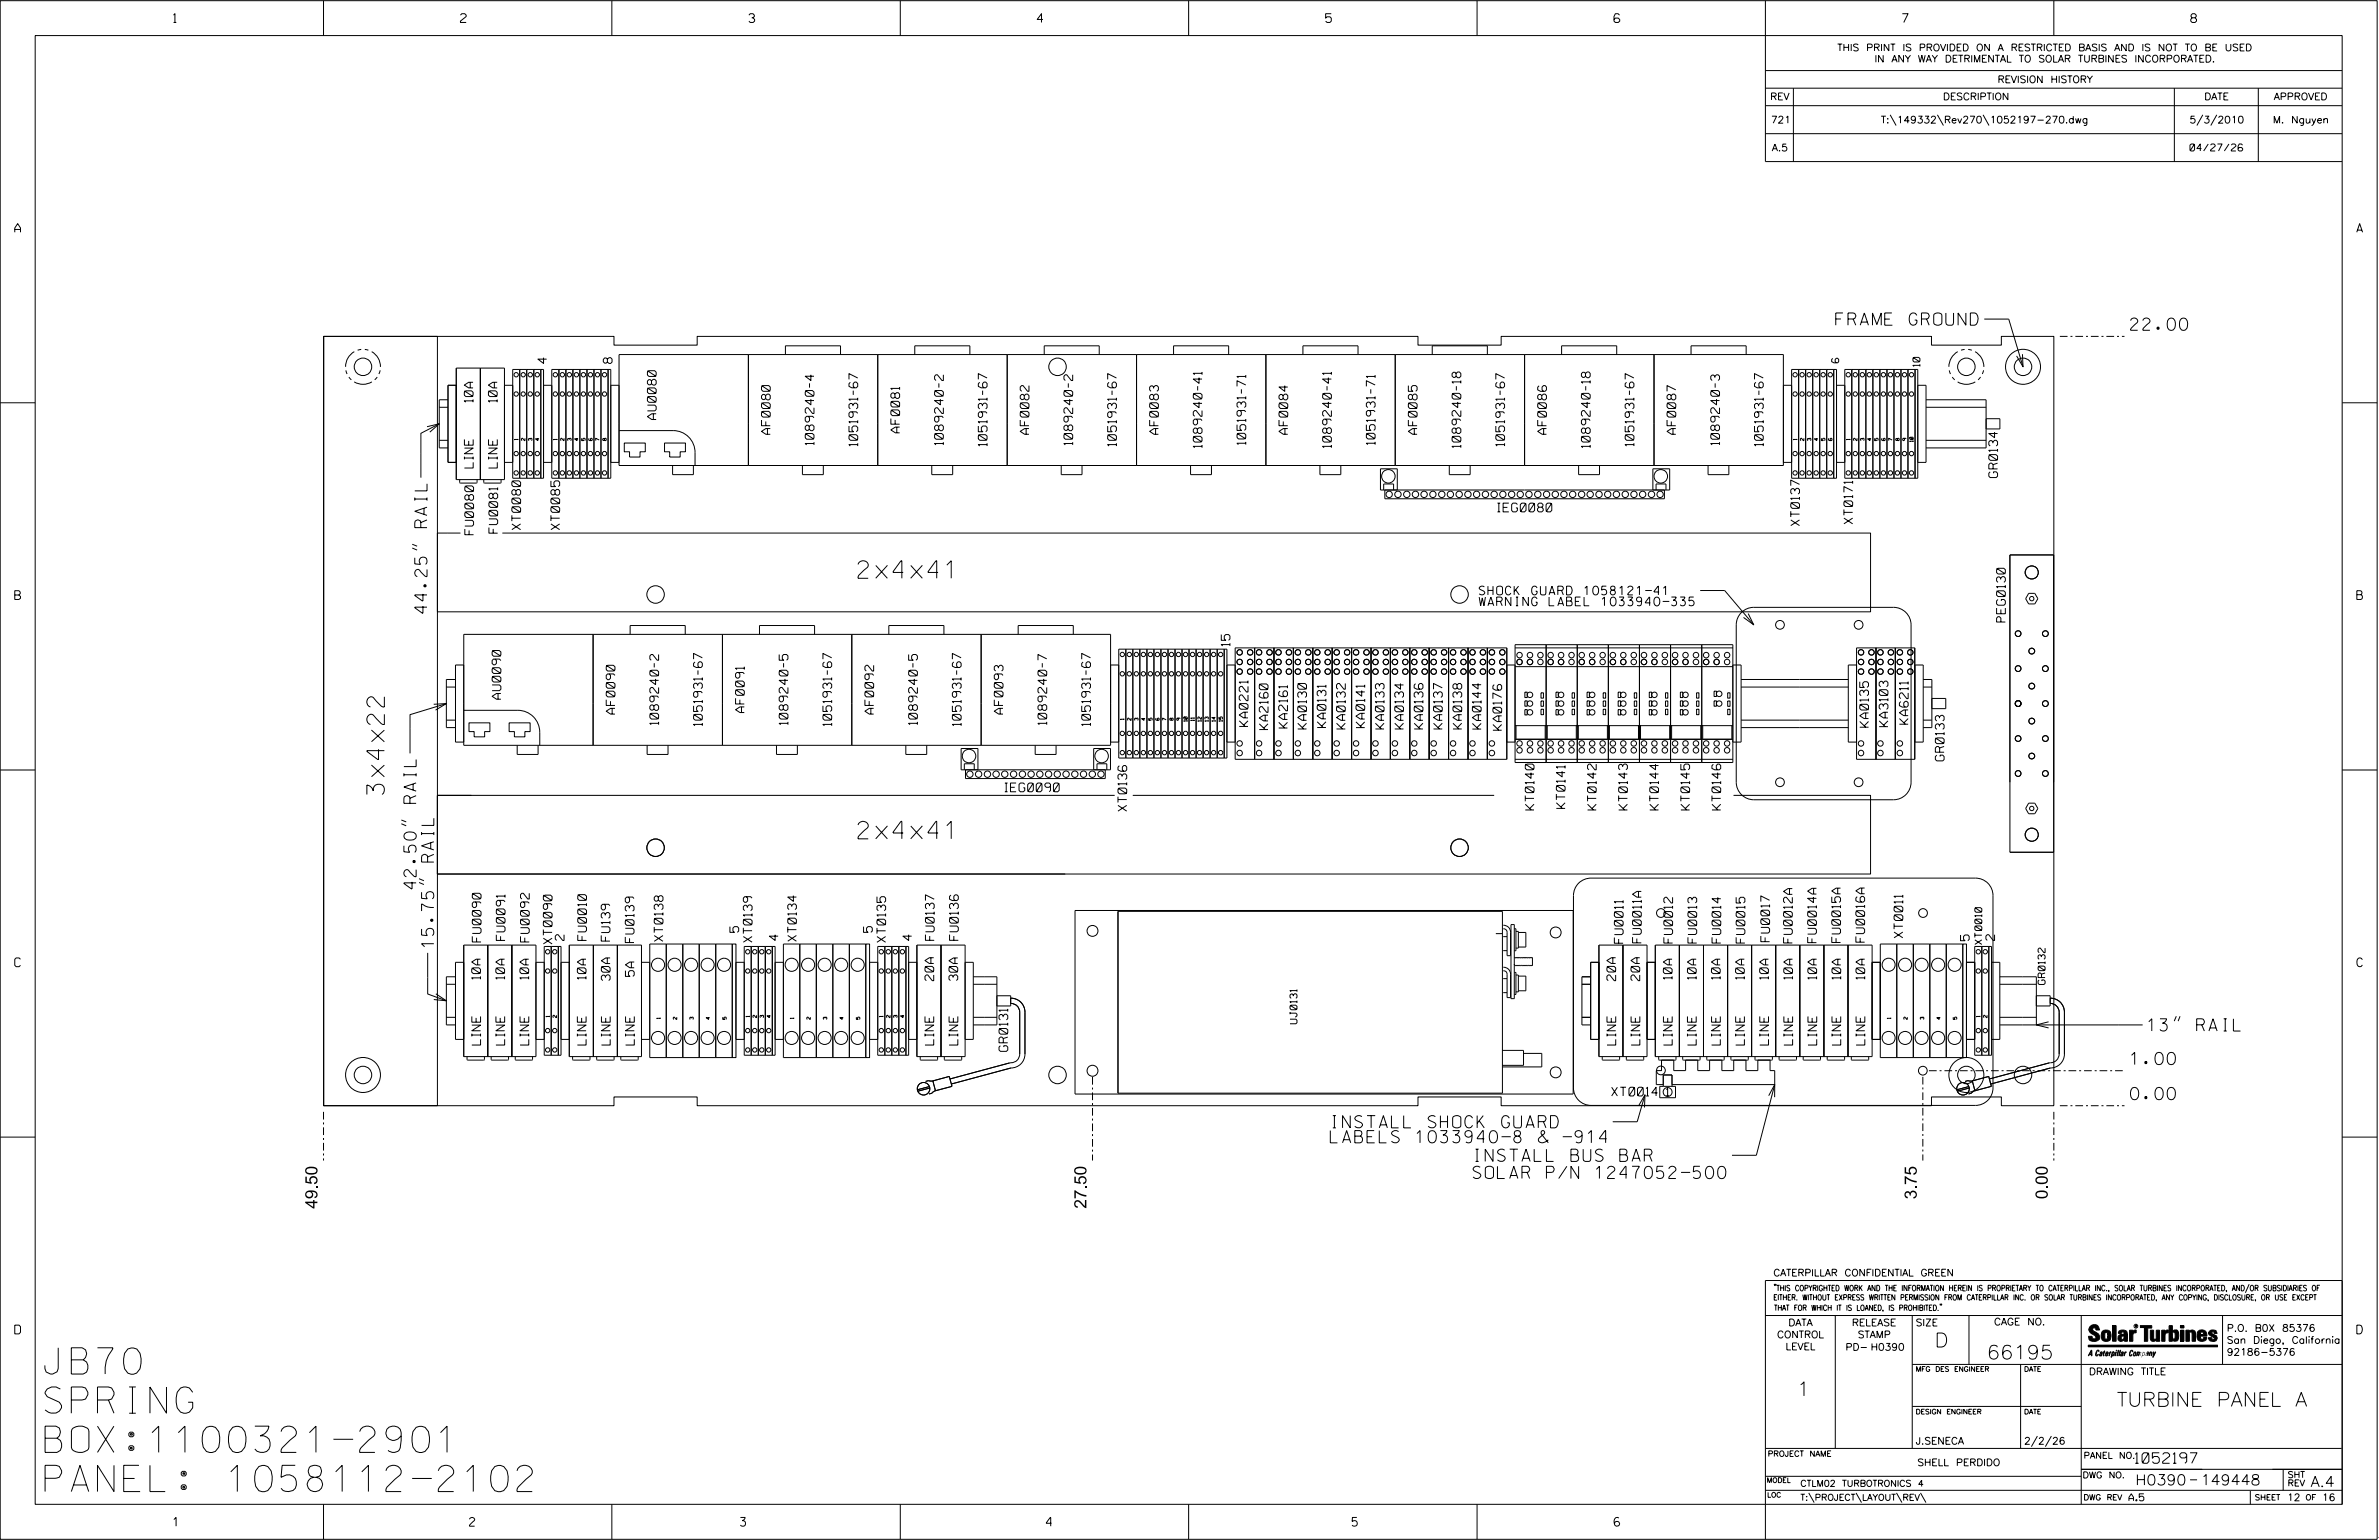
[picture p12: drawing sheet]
<svg xmlns="http://www.w3.org/2000/svg" width="864mm" height="559mm" viewBox="0 0 864 559" stroke-linecap="round" stroke-linejoin="round" font-family="sans-serif">
<defs><g id="words">
<g font-size="9.5">
<text x="16.4" y="498.6">JB70</text>
<text x="16.4" y="512.8">SPRING</text>
<text x="16.4" y="527">BOX:1100321-2901</text>
<text x="16.4" y="541.2">PANEL: 1058112-2102</text>
</g>
<g font-size="6.3">
<text x="311.5" y="209.8">2x4x41</text>
<text x="139.5" y="288.3" transform="rotate(-90 139.5 288.3)">3x4x22</text>
<text x="311.5" y="304.4">2x4x41</text>
</g>
<g font-size="5.1">
<text x="702.3" y="488.8">D</text>
<text x="721.2" y="493.2">66195</text>
<text x="652.2" y="506.5">1</text>
<text x="768.4" y="510.3">TURBINE PANEL A</text>
</g>
<g font-size="4.4">
<text x="666.4" y="118">FRAME GROUND</text>
<text x="773.4" y="119.8">22.00</text>
<text x="155" y="222.5" transform="rotate(-90 155 222.5)">44.25&quot; RAIL</text>
<text x="151.1" y="322.6" transform="rotate(-90 151.1 322.6)">42.50&quot; RAIL</text>
<text x="157.5" y="343.9" transform="rotate(-90 157.5 343.9)">15.75&quot; RAIL</text>
<text x="779.7" y="374.1">13&quot; RAIL</text>
<text x="773.4" y="386.3">1.00</text>
<text x="773.4" y="399">0.00</text>
<text x="482.9" y="409.3">INSTALL SHOCK GUARD</text>
<text x="482.9" y="414.7">LABELS 1033940-8 &amp; -914</text>
<text x="534.7" y="421.4">INSTALL BUS BAR</text>
<text x="534.7" y="427.6">SOLAR P/N 1247052-500</text>
<text x="695.8" y="435.2" transform="rotate(-90 695.8 435.2)">3.75</text>
<text x="743.3" y="435.1" transform="rotate(-90 743.3 435.1)">0.00</text>
<text x="115.2" y="438.6" transform="rotate(-90 115.2 438.6)">49.50</text>
<text x="394.4" y="438.6" transform="rotate(-90 394.4 438.6)">27.50</text>
</g>
<g font-size="3.8">
<text x="775.1" y="531">1052197</text>
<text x="775.2" y="538.9">H0390</text>
<text x="798.8" y="538.9">149448</text>
<text x="838.8" y="539.5">A.4</text>
</g>
<g font-size="3.2">
<text x="63" y="8.2">1</text>
<text x="167.2" y="8.2">2</text>
<text x="271.8" y="8.2">3</text>
<text x="376.5" y="8.2">4</text>
<text x="481.2" y="8.2">5</text>
<text x="690.6" y="8.2">7</text>
<text x="795.3" y="8.2">8</text>
<text x="5.4" y="84.3">A</text>
<text x="855.5" y="84.3">A</text>
<text x="198.4" y="131.9" transform="rotate(-90 198.4 131.9)">4</text>
<text x="222.2" y="131.9" transform="rotate(-90 222.2 131.9)">8</text>
<text x="171.7" y="145.9" transform="rotate(-90 171.7 145.9)">10A</text>
<text x="180.5" y="145.9" transform="rotate(-90 180.5 145.9)">10A</text>
<text x="238.2" y="152.2" transform="rotate(-90 238.2 152.2)">AU0080</text>
<text x="279.6" y="157.6" transform="rotate(-90 279.6 157.6)">AF0080</text>
<text x="295.5" y="161.4" transform="rotate(-90 295.5 161.4)">1089240-4</text>
<text x="311.3" y="161.8" transform="rotate(-90 311.3 161.8)">1051931-67</text>
<text x="326.6" y="157" transform="rotate(-90 326.6 157)">AF0081</text>
<text x="342.4" y="161.4" transform="rotate(-90 342.4 161.4)">1089240-2</text>
<text x="358.3" y="161.8" transform="rotate(-90 358.3 161.8)">1051931-67</text>
<text x="373.5" y="157.6" transform="rotate(-90 373.5 157.6)">AF0082</text>
<text x="389.4" y="161.4" transform="rotate(-90 389.4 161.4)">1089240-2</text>
<text x="405.3" y="161.8" transform="rotate(-90 405.3 161.8)">1051931-67</text>
<text x="420.5" y="157.6" transform="rotate(-90 420.5 157.6)">AF0083</text>
<text x="452.2" y="161.3" transform="rotate(-90 452.2 161.3)">1051931-71</text>
<text x="467.5" y="157.6" transform="rotate(-90 467.5 157.6)">AF0084</text>
<text x="499.2" y="161.3" transform="rotate(-90 499.2 161.3)">1051931-71</text>
<text x="514.4" y="157.6" transform="rotate(-90 514.4 157.6)">AF0085</text>
<text x="546.2" y="161.8" transform="rotate(-90 546.2 161.8)">1051931-67</text>
<text x="561.4" y="157.6" transform="rotate(-90 561.4 157.6)">AF0086</text>
<text x="593.1" y="161.8" transform="rotate(-90 593.1 161.8)">1051931-67</text>
<text x="608.3" y="157.6" transform="rotate(-90 608.3 157.6)">AF0087</text>
<text x="624.2" y="161.4" transform="rotate(-90 624.2 161.4)">1089240-3</text>
<text x="640.1" y="161.8" transform="rotate(-90 640.1 161.8)">1051931-67</text>
<text x="436.4" y="162.5" transform="rotate(-90 436.4 162.5)">1089240-41</text>
<text x="483.3" y="162.5" transform="rotate(-90 483.3 162.5)">1089240-41</text>
<text x="530.3" y="162.5" transform="rotate(-90 530.3 162.5)">1089240-18</text>
<text x="577.2" y="162.5" transform="rotate(-90 577.2 162.5)">1089240-18</text>
<text x="171.8" y="169.8" transform="rotate(-90 171.8 169.8)">LINE</text>
<text x="180.5" y="169.8" transform="rotate(-90 180.5 169.8)">LINE</text>
<text x="725.1" y="173.3" transform="rotate(-90 725.1 173.3)">GR0134</text>
<text x="543.6" y="185.7">IEG0080</text>
<text x="653.2" y="190.7" transform="rotate(-90 653.2 190.7)">XT0137</text>
<text x="672.5" y="190.1" transform="rotate(-90 672.5 190.1)">XT0171</text>
<text x="171.9" y="194" transform="rotate(-90 171.9 194)">FU0080</text>
<text x="180.7" y="193.5" transform="rotate(-90 180.7 193.5)">FU0081</text>
<text x="189" y="192.2" transform="rotate(-90 189 192.2)">XT0080</text>
<text x="203.2" y="192.2" transform="rotate(-90 203.2 192.2)">XT0085</text>
<text x="537" y="215.9">SHOCK GUARD 1058121-41</text>
<text x="5.4" y="217.5">B</text>
<text x="537" y="219.8">WARNING LABEL 1033940-335</text>
<text x="855.6" y="217.5">B</text>
<text x="728" y="225.7" transform="rotate(-90 728 225.7)">PEG0130</text>
<text x="446.5" y="234.4" transform="rotate(-90 446.5 234.4)">15</text>
<text x="181.8" y="253.7" transform="rotate(-90 181.8 253.7)">AU0090</text>
<text x="223.2" y="259.1" transform="rotate(-90 223.2 259.1)">AF0090</text>
<text x="239.1" y="263" transform="rotate(-90 239.1 263)">1089240-2</text>
<text x="255" y="263.4" transform="rotate(-90 255 263.4)">1051931-67</text>
<text x="270.2" y="258.6" transform="rotate(-90 270.2 258.6)">AF0091</text>
<text x="286" y="263" transform="rotate(-90 286 263)">1089240-5</text>
<text x="301.9" y="263.4" transform="rotate(-90 301.9 263.4)">1051931-67</text>
<text x="317.1" y="259.1" transform="rotate(-90 317.1 259.1)">AF0092</text>
<text x="333" y="263" transform="rotate(-90 333 263)">1089240-5</text>
<text x="348.9" y="263.4" transform="rotate(-90 348.9 263.4)">1051931-67</text>
<text x="364.1" y="259.1" transform="rotate(-90 364.1 259.1)">AF0093</text>
<text x="380" y="263" transform="rotate(-90 380 263)">1089240-7</text>
<text x="395.8" y="263.4" transform="rotate(-90 395.8 263.4)">1051931-67</text>
<text x="453" y="263.6" transform="rotate(-90 453 263.6)">KA0221</text>
<text x="481.3" y="264" transform="rotate(-90 481.3 264)">KA0131</text>
<text x="678.3" y="263.9" transform="rotate(-90 678.3 263.9)">KA0135</text>
<text x="685.4" y="263.7" transform="rotate(-90 685.4 263.7)">KA3103</text>
<text x="692.7" y="262.8" transform="rotate(-90 692.7 262.8)">KA6211</text>
<text x="460.3" y="264.7" transform="rotate(-90 460.3 264.7)">KA2160</text>
<text x="467.4" y="264.2" transform="rotate(-90 467.4 264.2)">KA2161</text>
<text x="474.3" y="264.5" transform="rotate(-90 474.3 264.5)">KA0130</text>
<text x="488.4" y="264.5" transform="rotate(-90 488.4 264.5)">KA0132</text>
<text x="495.4" y="264" transform="rotate(-90 495.4 264)">KA0141</text>
<text x="502.4" y="264.5" transform="rotate(-90 502.4 264.5)">KA0133</text>
<text x="509.5" y="264.5" transform="rotate(-90 509.5 264.5)">KA0134</text>
<text x="516.5" y="264.5" transform="rotate(-90 516.5 264.5)">KA0136</text>
<text x="523.6" y="264.5" transform="rotate(-90 523.6 264.5)">KA0137</text>
<text x="530.6" y="264.5" transform="rotate(-90 530.6 264.5)">KA0138</text>
<text x="537.7" y="264.6" transform="rotate(-90 537.7 264.6)">KA0144</text>
<text x="545.1" y="265" transform="rotate(-90 545.1 265)">KA0176</text>
<text x="705.7" y="276.1" transform="rotate(-90 705.7 276.1)">GR0133</text>
<text x="364.8" y="287.3">IEG0090</text>
<text x="556.9" y="293.9" transform="rotate(-90 556.9 293.9)">KT0140</text>
<text x="568.2" y="293.3" transform="rotate(-90 568.2 293.3)">KT0141</text>
<text x="579.5" y="293.9" transform="rotate(-90 579.5 293.9)">KT0142</text>
<text x="590.7" y="293.9" transform="rotate(-90 590.7 293.9)">KT0143</text>
<text x="602" y="293.9" transform="rotate(-90 602 293.9)">KT0144</text>
<text x="613.3" y="293.9" transform="rotate(-90 613.3 293.9)">KT0145</text>
<text x="624.6" y="293.9" transform="rotate(-90 624.6 293.9)">KT0146</text>
<text x="409" y="294.3" transform="rotate(-90 409 294.3)">XT0136</text>
<text x="174.6" y="341.8" transform="rotate(-90 174.6 341.8)">FU0090</text>
<text x="183.3" y="341.3" transform="rotate(-90 183.3 341.3)">FU0091</text>
<text x="192.1" y="341.8" transform="rotate(-90 192.1 341.8)">FU0092</text>
<text x="204.8" y="341.2" transform="rotate(-90 204.8 341.2)">2</text>
<text x="212.9" y="341.3" transform="rotate(-90 212.9 341.3)">FU0010</text>
<text x="221.4" y="341.5" transform="rotate(-90 221.4 341.5)">FU139</text>
<text x="240.7" y="341.5" transform="rotate(-90 240.7 341.5)">XT0138</text>
<text x="268.2" y="338.3" transform="rotate(-90 268.2 338.3)">5</text>
<text x="273" y="341.9" transform="rotate(-90 273 341.9)">XT0139</text>
<text x="282.5" y="341.2" transform="rotate(-90 282.5 341.2)">4</text>
<text x="289.1" y="341.5" transform="rotate(-90 289.1 341.5)">XT0134</text>
<text x="316.6" y="338.3" transform="rotate(-90 316.6 338.3)">5</text>
<text x="321.5" y="341.9" transform="rotate(-90 321.5 341.9)">XT0135</text>
<text x="330.9" y="341.2" transform="rotate(-90 330.9 341.2)">4</text>
<text x="339.1" y="341.2" transform="rotate(-90 339.1 341.2)">FU0137</text>
<text x="347.9" y="341.2" transform="rotate(-90 347.9 341.2)">FU0136</text>
<text x="642.4" y="341.7" transform="rotate(-90 642.4 341.7)">FU0017</text>
<text x="668.1" y="342" transform="rotate(-90 668.1 342)">FU0015A</text>
<text x="676.9" y="341.9" transform="rotate(-90 676.9 341.9)">FU0016A</text>
<text x="690.8" y="340.3" transform="rotate(-90 690.8 340.3)">XT0011</text>
<text x="714.8" y="341.3" transform="rotate(-90 714.8 341.3)">5</text>
<text x="724.1" y="341.2" transform="rotate(-90 724.1 341.2)">2</text>
<text x="200.4" y="342.5" transform="rotate(-90 200.4 342.5)">XT0090</text>
<text x="230.2" y="342" transform="rotate(-90 230.2 342)">FU0139</text>
<text x="589.2" y="342.2" transform="rotate(-90 589.2 342.2)">FU0011</text>
<text x="595.8" y="342.1" transform="rotate(-90 595.8 342.1)">FU0011A</text>
<text x="607.2" y="342.2" transform="rotate(-90 607.2 342.2)">FU0012</text>
<text x="615.9" y="342.2" transform="rotate(-90 615.9 342.2)">FU0013</text>
<text x="624.7" y="342.2" transform="rotate(-90 624.7 342.2)">FU0014</text>
<text x="633.4" y="342.2" transform="rotate(-90 633.4 342.2)">FU0015</text>
<text x="650.6" y="342.2" transform="rotate(-90 650.6 342.2)">FU0012A</text>
<text x="659.4" y="342.1" transform="rotate(-90 659.4 342.1)">FU0014A</text>
<text x="5.4" y="350.8">C</text>
<text x="855.6" y="350.8">C</text>
<text x="174.4" y="355.3" transform="rotate(-90 174.4 355.3)">10A</text>
<text x="183.2" y="355.3" transform="rotate(-90 183.2 355.3)">10A</text>
<text x="191.9" y="355.3" transform="rotate(-90 191.9 355.3)">10A</text>
<text x="212.7" y="355.3" transform="rotate(-90 212.7 355.3)">10A</text>
<text x="221.5" y="355.8" transform="rotate(-90 221.5 355.8)">30A</text>
<text x="230.2" y="354.3" transform="rotate(-90 230.2 354.3)">5A</text>
<text x="338.9" y="355.8" transform="rotate(-90 338.9 355.8)">20A</text>
<text x="347.7" y="355.8" transform="rotate(-90 347.7 355.8)">30A</text>
<text x="586.5" y="355.8" transform="rotate(-90 586.5 355.8)">20A</text>
<text x="595.2" y="355.8" transform="rotate(-90 595.2 355.8)">20A</text>
<text x="607" y="355.3" transform="rotate(-90 607 355.3)">10A</text>
<text x="615.7" y="355.3" transform="rotate(-90 615.7 355.3)">10A</text>
<text x="624.5" y="355.3" transform="rotate(-90 624.5 355.3)">10A</text>
<text x="633.2" y="355.3" transform="rotate(-90 633.2 355.3)">10A</text>
<text x="642" y="355.3" transform="rotate(-90 642 355.3)">10A</text>
<text x="650.7" y="355.3" transform="rotate(-90 650.7 355.3)">10A</text>
<text x="659.4" y="355.3" transform="rotate(-90 659.4 355.3)">10A</text>
<text x="668.2" y="355.3" transform="rotate(-90 668.2 355.3)">10A</text>
<text x="676.9" y="355.3" transform="rotate(-90 676.9 355.3)">10A</text>
<text x="174.4" y="379.2" transform="rotate(-90 174.4 379.2)">LINE</text>
<text x="183.2" y="379.2" transform="rotate(-90 183.2 379.2)">LINE</text>
<text x="191.9" y="379.2" transform="rotate(-90 191.9 379.2)">LINE</text>
<text x="212.8" y="379.2" transform="rotate(-90 212.8 379.2)">LINE</text>
<text x="221.5" y="379.2" transform="rotate(-90 221.5 379.2)">LINE</text>
<text x="230.3" y="379.2" transform="rotate(-90 230.3 379.2)">LINE</text>
<text x="339" y="379.2" transform="rotate(-90 339 379.2)">LINE</text>
<text x="347.7" y="379.2" transform="rotate(-90 347.7 379.2)">LINE</text>
<text x="365.8" y="381.5" transform="rotate(-90 365.8 381.5)">GR0131</text>
<text x="586.5" y="379.2" transform="rotate(-90 586.5 379.2)">LINE</text>
<text x="595.3" y="379.2" transform="rotate(-90 595.3 379.2)">LINE</text>
<text x="607" y="379.2" transform="rotate(-90 607 379.2)">LINE</text>
<text x="615.8" y="379.2" transform="rotate(-90 615.8 379.2)">LINE</text>
<text x="624.5" y="379.2" transform="rotate(-90 624.5 379.2)">LINE</text>
<text x="633.2" y="379.2" transform="rotate(-90 633.2 379.2)">LINE</text>
<text x="642" y="379.2" transform="rotate(-90 642 379.2)">LINE</text>
<text x="650.7" y="379.2" transform="rotate(-90 650.7 379.2)">LINE</text>
<text x="659.5" y="379.2" transform="rotate(-90 659.5 379.2)">LINE</text>
<text x="668.2" y="379.2" transform="rotate(-90 668.2 379.2)">LINE</text>
<text x="677" y="379.2" transform="rotate(-90 677 379.2)">LINE</text>
<text x="585" y="397.7">XT0014</text>
<text x="5.4" y="484">D</text>
<text x="855.6" y="484">D</text>
<text x="62.8" y="553.8">1</text>
<text x="170.4" y="553.8">2</text>
<text x="268.8" y="553.8">3</text>
<text x="379.8" y="553.8">4</text>
<text x="490.8" y="553.8">5</text>
<text x="585.9" y="553.8">6</text>
</g>
<g font-size="2.5">
<text x="666.9" y="18.5">THIS PRINT IS PROVIDED ON A RESTRICTED BASIS AND IS NOT TO BE USED</text>
<text x="680.5" y="22.6">IN ANY WAY DETRIMENTAL TO SOLAR TURBINES INCORPORATED.</text>
<text x="725.1" y="30">REVISION HISTORY</text>
<text x="642.6" y="36.3">REV</text>
<text x="705.3" y="36.3">DESCRIPTION</text>
<text x="800.2" y="36.3">DATE</text>
<text x="825.4" y="36.3">APPROVED</text>
<text x="642.9" y="44.7">721</text>
<text x="682.8" y="44.7">T:\149332\Rev270\1052197-270.dwg</text>
<text x="794.8" y="44.7">5/3/2010</text>
<text x="825.1" y="44.7">M. Nguyen</text>
<text x="643.2" y="54.8">A.5</text>
<text x="795" y="54.8">04/27/26</text>
<text x="667.5" y="131.6" transform="rotate(-90 667.5 131.6)">6</text>
<text x="697" y="133" transform="rotate(-90 697 133)">10</text>
<text x="719.4" y="342.7" transform="rotate(-90 719.4 342.7)">XT0010</text>
<text x="742.4" y="357.2" transform="rotate(-90 742.4 357.2)">GR0132</text>
<text x="470.8" y="371.5" transform="rotate(-90 470.8 371.5)">UJ0131</text>
<text x="605" y="397.5">1</text>
<text x="643.8" y="463">CATERPILLAR CONFIDENTIAL GREEN</text>
<text x="645.1" y="485.5">CONTROL</text>
<text x="649.2" y="481.1">DATA</text>
<text x="672.3" y="481.1">RELEASE</text>
<text x="674.4" y="485.5">STAMP</text>
<text x="695.4" y="481.1">SIZE</text>
<text x="723.8" y="480.8">CAGE NO.</text>
<text x="808.4" y="483.1">P.O. B0X 85376</text>
<text x="648.2" y="489.8">LEVEL</text>
<text x="669.9" y="490">PD- H0390</text>
<text x="808.4" y="487.5">San Diego, California</text>
<text x="808.4" y="491.8">92186-5376</text>
<text x="758.3" y="498.9">DRAWING TITLE</text>
<text x="695.4" y="524.1">J.SENECA</text>
<text x="734.8" y="524.1">2/2/26</text>
<text x="696" y="531.9">SHELL PERDIDO</text>
<text x="772.8" y="544.6">A.5</text>
<text x="830.2" y="544.6">12</text>
<text x="842.9" y="544.6">16</text>
</g>
<g font-size="2.3">
<text x="756.4" y="529.2">PANEL NO.</text>
<text x="653.5" y="539.4">CTLM02 TURBOTRONICS 4</text>
<text x="756" y="536.3">DWG NO.</text>
<text x="830.4" y="539.3">REV</text>
<text x="830.4" y="536.2">SHT</text>
<text x="653.5" y="544.5">T:\PROJECT\LAYOUT\REV\</text>
</g>
<g font-size="2">
<text x="643.8" y="468.4">&quot;THIS COPYRIGHTED WORK AND THE INFORMATION HEREIN IS PROPRIETARY TO CATERPILLAR INC., SOLAR TURBINES INCORPORATED, AND/OR SUBSIDIARIES OF</text>
<text x="643.8" y="471.8">EITHER. WITHOUT EXPRESS WRITTEN PERMISSION FROM CATERPILLAR INC. OR SOLAR TURBINES INCORPORATED, ANY COPYING, DISCLOSURE, OR USE EXCEPT</text>
<text x="644" y="475.6">THAT FOR WHICH IT IS LOANED, IS PROHIBITED.&quot;</text>
<text x="641.7" y="528.5">PROJECT NAME</text>
<text x="756.3" y="544.3">DWG REV</text>
<text x="818.5" y="544.3">SHEET</text>
<text x="836.9" y="544.3">OF</text>
</g>
<g font-size="1.8">
<text x="695.4" y="497.6">MFG DES ENGINEER</text>
<text x="734.8" y="497.6">DATE</text>
<text x="695.4" y="513.1">DESIGN ENGINEER</text>
<text x="734.8" y="513.1">DATE</text>
<text x="641.3" y="538">MODEL</text>
<text x="641.5" y="543.3">LOC</text>
</g>
<g font-size="1.3">
<text x="188" y="159.7" transform="rotate(-90 188 159.7)">1</text>
<text x="190.6" y="159.9" transform="rotate(-90 190.6 159.9)">2</text>
<text x="193.1" y="159.9" transform="rotate(-90 193.1 159.9)">3</text>
<text x="195.7" y="159.9" transform="rotate(-90 195.7 159.9)">4</text>
<text x="202.2" y="159.7" transform="rotate(-90 202.2 159.7)">1</text>
<text x="204.8" y="159.9" transform="rotate(-90 204.8 159.9)">2</text>
<text x="207.3" y="159.9" transform="rotate(-90 207.3 159.9)">3</text>
<text x="209.9" y="159.9" transform="rotate(-90 209.9 159.9)">4</text>
<text x="212.4" y="159.9" transform="rotate(-90 212.4 159.9)">5</text>
<text x="215" y="159.9" transform="rotate(-90 215 159.9)">6</text>
<text x="217.5" y="159.9" transform="rotate(-90 217.5 159.9)">7</text>
<text x="220.1" y="159.9" transform="rotate(-90 220.1 159.9)">8</text>
<text x="652.3" y="159.7" transform="rotate(-90 652.3 159.7)">1</text>
<text x="654.8" y="159.9" transform="rotate(-90 654.8 159.9)">2</text>
<text x="657.4" y="159.9" transform="rotate(-90 657.4 159.9)">3</text>
<text x="659.9" y="159.9" transform="rotate(-90 659.9 159.9)">4</text>
<text x="662.5" y="159.9" transform="rotate(-90 662.5 159.9)">5</text>
<text x="665" y="159.9" transform="rotate(-90 665 159.9)">6</text>
<text x="671.6" y="159.7" transform="rotate(-90 671.6 159.7)">1</text>
<text x="674.1" y="159.9" transform="rotate(-90 674.1 159.9)">2</text>
<text x="676.7" y="159.9" transform="rotate(-90 676.7 159.9)">3</text>
<text x="679.2" y="159.9" transform="rotate(-90 679.2 159.9)">4</text>
<text x="681.8" y="159.9" transform="rotate(-90 681.8 159.9)">5</text>
<text x="686.9" y="159.9" transform="rotate(-90 686.9 159.9)">7</text>
<text x="689.4" y="159.9" transform="rotate(-90 689.4 159.9)">8</text>
<text x="692" y="159.9" transform="rotate(-90 692 159.9)">9</text>
<text x="694.5" y="160.3" transform="rotate(-90 694.5 160.3)">10</text>
<text x="408" y="261.2" transform="rotate(-90 408 261.2)">1</text>
<text x="410.6" y="261.4" transform="rotate(-90 410.6 261.4)">2</text>
<text x="413.1" y="261.4" transform="rotate(-90 413.1 261.4)">3</text>
<text x="415.7" y="261.4" transform="rotate(-90 415.7 261.4)">4</text>
<text x="418.2" y="261.4" transform="rotate(-90 418.2 261.4)">5</text>
<text x="420.8" y="261.4" transform="rotate(-90 420.8 261.4)">6</text>
<text x="423.3" y="261.4" transform="rotate(-90 423.3 261.4)">7</text>
<text x="425.9" y="261.4" transform="rotate(-90 425.9 261.4)">8</text>
<text x="428.4" y="261.4" transform="rotate(-90 428.4 261.4)">9</text>
<text x="431" y="261.8" transform="rotate(-90 431 261.8)">10</text>
<text x="433.5" y="261.6" transform="rotate(-90 433.5 261.6)">11</text>
<text x="436.1" y="261.8" transform="rotate(-90 436.1 261.8)">12</text>
<text x="438.6" y="261.8" transform="rotate(-90 438.6 261.8)">13</text>
<text x="441.2" y="261.8" transform="rotate(-90 441.2 261.8)">14</text>
<text x="443.7" y="261.8" transform="rotate(-90 443.7 261.8)">15</text>
<text x="199.5" y="369" transform="rotate(-90 199.5 369)">1</text>
<text x="202" y="369.2" transform="rotate(-90 202 369.2)">2</text>
<text x="239.7" y="369.7" transform="rotate(-90 239.7 369.7)">1</text>
<text x="245.7" y="369.9" transform="rotate(-90 245.7 369.9)">2</text>
<text x="251.7" y="369.9" transform="rotate(-90 251.7 369.9)">3</text>
<text x="257.6" y="369.9" transform="rotate(-90 257.6 369.9)">4</text>
<text x="263.6" y="369.9" transform="rotate(-90 263.6 369.9)">5</text>
<text x="272.1" y="369" transform="rotate(-90 272.1 369)">1</text>
<text x="274.6" y="369.2" transform="rotate(-90 274.6 369.2)">2</text>
<text x="277.2" y="369.2" transform="rotate(-90 277.2 369.2)">3</text>
<text x="279.7" y="369.2" transform="rotate(-90 279.7 369.2)">4</text>
<text x="288.2" y="369.7" transform="rotate(-90 288.2 369.7)">1</text>
<text x="294.2" y="369.9" transform="rotate(-90 294.2 369.9)">2</text>
<text x="300.1" y="369.9" transform="rotate(-90 300.1 369.9)">3</text>
<text x="306.1" y="369.9" transform="rotate(-90 306.1 369.9)">4</text>
<text x="312.1" y="369.9" transform="rotate(-90 312.1 369.9)">5</text>
<text x="320.5" y="369" transform="rotate(-90 320.5 369)">1</text>
<text x="323.1" y="369.2" transform="rotate(-90 323.1 369.2)">2</text>
<text x="325.6" y="369.2" transform="rotate(-90 325.6 369.2)">3</text>
<text x="328.2" y="369.2" transform="rotate(-90 328.2 369.2)">4</text>
<text x="686.4" y="369.7" transform="rotate(-90 686.4 369.7)">1</text>
<text x="692.4" y="369.9" transform="rotate(-90 692.4 369.9)">2</text>
<text x="698.4" y="369.9" transform="rotate(-90 698.4 369.9)">3</text>
<text x="704.3" y="369.9" transform="rotate(-90 704.3 369.9)">4</text>
<text x="710.3" y="369.9" transform="rotate(-90 710.3 369.9)">5</text>
<text x="718.8" y="369" transform="rotate(-90 718.8 369)">1</text>
<text x="721.3" y="369.2" transform="rotate(-90 721.3 369.2)">2</text>
</g>
<text font-size=".9" x="775.1" y="481.7">R</text>
</g></defs>
<g fill="none" stroke="#000" stroke-width=".36">
<path d="M.1 .2h862.8v558.4h-862.8zM12.8 12.9h837.4v533h-837.4zM117.4 .2v12.7M222.1 .2v12.7M326.8 .2v12.7M431.5 .2v12.7M536.2 .2v12.7M587.9 5.5l-.5-.5h-1l-.5 1v1.7l.5 .4h1l.6-.4v-.6l-.6-.5h-1l-.5 .5M640.9 .2v58.4h209.3M745.6 .2v12.7M640.9 25.6h209.3M640.9 32h209.3"/>
<path d="M640.9 38.3h209.3M651 32v26.6M789.3 32v26.6M819.8 32v26.6M640.9 48.5h209.3M686.2 41.7l2.1 3.8M703.3 41.7l2.2 3.8M719.9 41.7l2.1 3.8M799.6 41.7l-2.1 3.8M804.7 41.7l-2.2 3.8M720.3 115.8h8.9l5.2 17.3M117.4 122.1h105.5v3.1h30.2v-3.1h261.6v3.1h30.2v-3.1h156.2v3.1h25.4v-3.1h19.1v279.1h-19.1v-3.2h-25.4v3.2h-156.2v-3.2h-30.2v3.2h-261.6v-3.2h-30.2v3.2h-105.5z"/>
<path d="M117.5 122.1h41.3v279.1h-41.3zM125.6 134.4l.4 1.3M126.6 136.8l.9 1M128.6 138.6a6.3 6.3 0 0 0 6.4 0M128.6 127.6a6.3 6.3 0 0 0-3.2 5.5M131.1 126.8l-1.3 .3M132.4 126.8l1.3 .3M134.9 127.6a6.3 6.3 0 0 1 3.2 5.5M136.9 136.8l-.9 1M138 134.4l-.5 1.3M165.6 139.8h-3v28h3M165.6 133.6h17.5v40.4h-17.5z"/>
<path d="M174.4 133.6v40.4M183.1 139.8h3M188.7 134.1v39.4h8.6v-39.4h-11.2v39.4M191.2 134.1v39.4M193.8 134.1v39.4M196.3 134.1v39.4M197.3 139.8h3M202.9 134.1v39.4h18.8v-39.4h-21.4v39.4M205.4 134.1v39.4M208 134.1v39.4M210.5 134.1v39.4M213.1 134.1v39.4"/>
<path d="M215.6 134.1v39.4M218.2 134.1v39.4M220.7 134.1v39.4M221.7 139.8h3M224.7 128.7h422.7v40.2h-422.7zM271.7 128.7v40.2M285.1 128.7v-3.2h20v3.2M318.6 128.7v40.2M332.1 128.7v-3.2h20v3.2M365.6 128.7v40.2M379.1 128.7v-3.2h19.9v3.2M412.6 128.7v40.2"/>
<path d="M426 128.7v-3.2h20v3.2M459.5 128.7v40.2M473 128.7v-3.2h20v3.2M506.5 128.7v40.2M519.9 128.7v-3.2h20v3.2M553.4 128.7v40.2M566.9 128.7v-3.2h20v3.2M600.4 128.7v40.2M613.9 128.7v-3.2h20v3.2M647.4 139.8h3M652.9 134.1v39.4h13.8v-39.4h-16.3v39.4M655.5 134.1v39.4"/>
<path d="M658 134.1v39.4M660.6 134.1v39.4M663.1 134.1v39.4M665.7 134.1v39.4M666.7 139.8h3M672.2 134.1v39.4h24v-39.4h-26.5v39.4M674.8 134.1v39.4M677.3 134.1v39.4M679.9 134.1v39.4M682.4 134.1v39.4M685 134.1v39.4M687.5 134.1v39.4"/>
<path d="M690.1 134.1v39.4M692.6 134.1v39.4M695.2 134.1v39.4M696.2 139.8h3v28h-3M707.6 134.4l.4 1.3M708.7 136.8l.9 1M710.6 138.6a6.3 6.3 0 0 0 6.5 0M710.7 127.6a6.5 6.5 0 0 0-3.2 5.5M713.2 126.8l-1.3 .3M714.5 126.8l1.3 .3M717 127.6a6.3 6.3 0 0 1 3.2 5.5M719 136.8l-.9 1"/>
<path d="M720.1 134.4l-.5 1.3M734.2 128.5l.2 4.6-2.4-3.9M.1 146.2h12.7M155 154.8l4.5-1-3.5 3M159.5 159.8h3.1M159.5 147.8h3.1M159.5 153.8l-6.7 3.4v16.1M162.6 145.1h-3.1v17.4h3.1M224.7 156.2h19.7a7.9 7.9 0 0 1 7.9 8v4.7M683.3 159.1l-.3 .6 .5 .2h.6l.2-.7-.2-.2-.4 .2 .2 .7M699.2 145.1h21.8v17.4h-21.8M699.2 159.8h21.8"/>
<path d="M699.2 147.8h21.8M721 151.9h5v3.7h-5M850.2 146.2h12.7M166.9 174v1l.2 .3h5.8l.3-.3v-1M175.6 174v1l.3 .3h5.7l.3-.3v-1M183.1 167.8h3M197.3 167.8h3M221.7 167.8h3M226.6 160.8h7.6v3.1h-1.9v1.9h-3.8v-1.9h-1.9zM241.2 160.8h7.6v3.1h-1.9v1.9h-3.8v-1.9h-1.9zM244.2 168.9v3.3h7.5v-3.3M291.3 168.9v3.3h7.6v-3.3"/>
<path d="M338.2 168.9v3.3h7.6v-3.3M385.2 168.9v3.3h7.6v-3.3M432.2 168.9v3.3h7.6v-3.3M479.1 168.9v3.3h7.6v-3.3M502.3 177.8v-2.2h3.6v2.2M502.7 177.8v3.2h101.5v-3.2M507.2 177.8v-7.7h-6.1v7.7h105v-7.7h-6.1v7.7M526.1 168.9v3.3h7.6v-3.3M573.1 168.9v3.3h7.5v-3.3M601.2 177.8v-2.2h3.6v2.2M620 168.9v3.3h7.6v-3.3M647.4 167.8h3"/>
<path d="M666.7 167.8h3M149.6 198.9l1.8 .7M149.6 197.5l1.8 .7M167.1 193.4h-8.3v28.6h520.2v-28.6h-496.6M617.2 214.3h8.9l10.5 12.4M729.6 201.4h15.9v107.8h-15.9zM736.4 215.3h2.2l1.2 1.9-1.2 1.9h-2.2l-1.1-1.9zM168.3 230.2h234.9v40.2h-234.9zM215.3 230.2v40.2M228.7 230.2v-3.2h20v3.2M262.3 230.2v40.2M275.7 230.2v-3.2h20v3.2"/>
<path d="M309.2 230.2v40.2M322.7 230.2v-3.2h20v3.2M356.2 230.2v40.2M369.6 230.2v-3.2h20v3.2M406.1 235.5h39.3v39.6h-39.3zM408.7 235.5v39.6M411.2 235.5v39.6M413.8 235.5v39.6M416.3 235.5v39.6M418.9 235.5v39.6M421.4 235.5v39.6M424 235.5v39.6"/>
<path d="M426.5 235.5v39.6M429.1 235.5v39.6M431.6 235.5v39.6M434.2 235.5v39.6M436.7 235.5v39.6M439.3 235.5v39.6M441.9 235.5v39.6M444.4 235.5v39.6M448.4 235.1h98.6v40.4h-98.6zM455.4 235.1v40.4M462.5 235.1v40.4M469.5 235.1v40.4"/>
<path d="M476.6 235.1v40.4M483.6 235.1v40.4M490.6 235.1v40.4M497.7 235.1v40.4M504.7 235.1v40.4M511.8 235.1v40.4M518.8 235.1v40.4M525.9 235.1v40.4M532.9 235.1v40.4M539.9 235.1v40.4M550 235.1h79M550 233.9h79v42.8h-79z"/>
<path d="M561.3 233.9v42.8M572.6 233.9v42.8M583.8 233.9v42.8M595.1 233.9v42.8M606.4 233.9v42.8M617.7 233.9v42.8M632.1 222.3l1.8-1.3 2.7-.6h50.8a6.4 6.4 0 0 1 6.3 6.3v57.1a6.4 6.4 0 0 1-6.3 6.4h-50.8a6.4 6.4 0 0 1-6.3-6.4v-57.1l.3-2.1zM634.6 222.6l2 4.1-3.7-2.7M673.9 235.1h21.2v40.4h-21.2zM681 235.1v40.4M688 235.1v40.4M157.4 255.6l4.6-.3-3.9 2.4"/>
<path d="M162 249.3h3.2M162 255.3l-13.2 4v14.1M165.2 246.6h-3.2v17.4h3.2M168.3 257.7h19.7a7.9 7.9 0 0 1 7.9 8v4.7M168.3 241.3h-3v28h3M403.2 241.3h2.9M445.4 241.3h3M547 241.3h3M550 241.9h79M553.5 251.1h.9v2h-.9zM553.5 254.3h.9v2h-.9zM553.5 257.5h.9v1.9h-.9z"/>
<path d="M559.4 251.4h.9v1.9h-.9zM559.4 254.4h.9v1.9h-.9zM559.4 257.4h.9v1.9h-.9zM564.8 251.1h.9v2h-.9zM564.8 254.3h.9v2h-.9zM564.8 257.5h.9v1.9h-.9zM570.7 251.4h.9v1.9h-.9zM570.7 254.4h.9v1.9h-.9zM570.7 257.4h.9v1.9h-.9zM576.1 251.1h.9v2h-.9zM576.1 254.3h.9v2h-.9zM576.1 257.5h.9v1.9h-.9z"/>
<path d="M582 251.4h.9v1.9h-.9zM582 254.4h.9v1.9h-.9zM582 257.4h.9v1.9h-.9zM587.4 251.1h.9v2h-.9zM587.4 254.3h.9v2h-.9zM587.4 257.5h.9v1.9h-.9zM593.3 251.4h.8v1.9h-.8zM593.3 254.4h.8v1.9h-.8zM593.3 257.4h.8v1.9h-.8zM598.7 251.1h.9v2h-.9zM598.7 254.3h.9v2h-.9zM598.7 257.5h.9v1.9h-.9z"/>
<path d="M604.6 251.4h.8v1.9h-.8zM604.6 254.4h.8v1.9h-.8zM604.6 257.4h.8v1.9h-.8zM610 251.1h.9v2h-.9zM610 254.3h.9v2h-.9zM610 257.5h.9v1.9h-.9zM615.9 251.4h.8v1.9h-.8zM615.9 254.4h.8v1.9h-.8zM615.9 257.4h.8v1.9h-.8zM622.2 250.8h.9v1.9h-.9zM622.2 254.3h.9v2h-.9zM627.2 251.4h.8v1.9h-.8z"/>
<path d="M627.2 254.4h.8v1.9h-.8zM627.2 257.4h.8v1.9h-.8zM629 241.3h3v28h-3M632 249.3h38.9M632 246.6h38.9M673.9 241.3h-3v28h3M695.1 241.3h3v28h-3zM698.1 246.6h3.2v17.4h-3.2M698.1 249.3h3.2M701.3 253.4h5v3.7h-5M.1 279.4h12.7M162 261.3h3.2"/>
<path d="M170.3 262.3h7.5v3.2h-1.9v1.9h-3.8v-1.9h-1.8zM184.8 262.3h7.6v3.2h-1.9v1.9h-3.8v-1.9h-1.9zM187.7 270.4v3.4h7.6v-3.4M234.9 270.4v3.4h7.6v-3.4M281.9 270.4v3.4h7.6v-3.4M328.8 270.4v3.4h7.6v-3.4M350.1 279.3v-2.2h3.6v2.2M350.5 279.3v3.2h50.7v-3.2M355 279.3v-7.7h-6.1v7.7h54.2v-7.7h-6.1v7.7M375.8 270.4v3.4h7.6v-3.4M398.2 279.3v-2.2h3.6v2.2M403.2 269.3h2.9"/>
<path d="M445.4 269.3h3M547 269.3h3M550 275.5h79M550 268.3h79M550 263.2l79 .1M550.3 263.2v5h10.6v-5M561.7 263.2v5h10.5v-5M572.9 263.2v5h10.6v-5M584.2 263.2v5h10.6v-5M595.5 263.2v5h10.6v-5M606.8 263.2v5h10.6v-5M618.1 263.2v5h10.6v-5"/>
<path d="M632 261.3h38.9M632 264h38.9M698.1 261.3h3.2M850.2 279.4h12.7M145.7 298.9l1.8 .7M145.7 297.5l1.8 .7M171.2 288.6h-12.4v28.5h227.9M404.6 288.6h-245.8v28.5h520.2v-28.5h-49.7M411.2 288.6h131.2M736.4 291.4h2.2l1.2 2-1.2 1.9h-2.2l-1.1-1.9zM152.1 318.8l1.8 .8M152.1 320.2l1.8 .8"/>
<path d="M390.2 330.4h180.9v66.6h-180.9zM405.8 330.7h139.6v66h-139.6zM543 338.8h2.4M545.7 339.9h1.4M545.7 335.7a2.54 2.54 0 0 1 2.7 2.6v8.5h-1.3v-8.5a1.28 1.28 0 0 0-1.4-1.3M548.5 335.5h1.2v26.9h-1.2zM549.7 337h.6v8h-.6M550.3 338h.9v6h-.9M551.2 338.3h2.7v5.3h-2.7M573.1 320.5l2.4-1.5 2-.4h139.6a6.3 6.3 0 0 1 6.4 6.4v69.8a6.4 6.4 0 0 1-6.4 6.3h-139.6a6.4 6.4 0 0 1-6.3-6.3v-69.8l.6-2.8zM155.3 345.8v14.9l6.7 2.4M162 357.2h3.2"/>
<path d="M165.2 354.4h-3.2v17.5h3.2M168.3 342.9h26.3v40.5h-26.3zM168.3 349.2h-3v28h3M177.1 342.9v40.5M185.8 342.9v40.5M194.6 349.2h3M197.6 343.4v39.5h6.1v-39.5h-3.6v39.5M202.7 343.4v39.5M203.7 349.2h3M206.7 342.9h26.2v40.5h-26.2zM215.4 342.9v40.5M224.1 342.9v40.5"/>
<path d="M232.9 349.2h3M235.9 342.5h29.9v41.3h-29.9zM241.9 342.5v41.3M247.9 342.5v41.3M253.8 342.5v41.3M259.8 342.5v41.3M265.8 342.5h1.4v41.3h-1.4zM270.2 349.2h-3v28h3M270.2 343.4h11.2v39.5h-11.2zM272.7 343.4v39.5M275.3 343.4v39.5M277.8 343.4v39.5"/>
<path d="M280.4 343.4v39.5M281.4 349.2h3M284.4 342.5h29.9v41.3h-29.9zM290.3 342.5v41.3M296.3 342.5v41.3M302.3 342.5v41.3M308.3 342.5v41.3M314.3 342.5h1.4v41.3h-1.4zM318.6 349.2h-2.9v28h2.9M318.6 343.4h11.2v39.5h-11.2zM321.2 343.4v39.5M323.7 343.4v39.5"/>
<path d="M326.3 343.4v39.5M328.9 343.4v39.5M329.8 349.2h3M332.8 342.9h17.5v40.5h-17.5zM341.6 342.9v40.5M350.3 349.2h3v28h-3M353.3 354.4h8.6v17.5h-8.6M353.3 357.2h8.6M545.7 355.1h1.4M545.7 344.9h1.4M545.7 351a2.52 2.52 0 0 1 2.7 2.5v8.5h-1.3v-8.5a1.23 1.23 0 0 0-1.4-1.3M549.7 347.4l.4 .3 .3-.4 .3 .4 .3-.4 .4 .4 .3-.4 .3 .4 .3-.4 .3 .4 .3-.4 .4 .4 .3-.4 .3 .4 .3-.4 .3 .4 .3-.4 .4 .4 .3-.4 .3 .4 .3-.4 .2 3.1-.2-.2-.3 .3-.3-.3-.3 .3-.4-.3-.3 .3-.3-.3-.3 .3-.3-.3-.3 .3-.4-.3-.3 .3-.3-.3-.3 .3-.3-.3-.3 .3-.4-.3-.3 .3-.3-.3-.3 .3-.4-.7"/>
<path d="M549.7 352.8h.6v8.1h-.6M550.3 353.8h.9v6.1h-.9M551.2 354.2h2.7v5.3h-2.7M574.3 357.2h3.1M577.4 354.4h-3.1v17.5h3.1M580.4 342.9h17.5v40.5h-17.5zM580.4 349.2h-3v28h3M589.1 342.9v40.5M597.9 349.2h3M600.9 342.9h78.7v40.5h-78.7zM609.6 342.9v40.5M618.4 342.9v40.5"/>
<path d="M627.1 342.9v40.5M635.8 342.9v40.5M644.6 342.9v40.5M653.3 342.9v40.5M662.1 342.9v40.5M670.8 342.9v40.5M679.6 349.2h3M682.6 342.5h29.9v41.3h-29.9zM688.6 342.5v41.3M694.5 342.5v41.3M700.5 342.5v41.3M706.5 342.5v41.3"/>
<path d="M712.5 342.5h1.3v41.3h-1.3zM716.8 343.4v39.5h6.1v-39.5h-3.5v39.5M716.8 349.2h-3v28h3M722 343.4v39.5M722.9 349.2h3v28h-3M725.9 354.4h13.3v17.5M725.9 357.2h13.3M158.2 360.6l3.8 2.5-4.5-.4M162 369.1h3.2M194.6 377.2h3M203.7 377.2h3M232.9 377.2h3"/>
<path d="M281.4 377.2h3M329.8 377.2h3M353.3 369.1h8.6M361.9 361.3h5v3.7h-5M366.9 364.1a3.2 3.2 0 0 1 3.3 3.2v15.1a3.3 3.3 0 0 1-3.7 3.3l-21.7 5.8M366.9 362.2a5.1 5.1 0 0 1 5.2 5.1v15.1a5.1 5.1 0 0 1-5.1 5.1l-21.7 5.8M545.7 360.2h1.4M574.3 369.1h3.1M597.9 377.2h3M679.6 377.2h3M725.9 371.9h51.9M725.9 369.1h13.3"/>
<path d="M739.2 361.3h5v3.7h-5M743.7 370.8l-4.5 1.1 4.5 1.1M744.2 364.1a3.2 3.2 0 0 1 3.3 3.2v15.1a3.3 3.3 0 0 1-3.7 3.3l-21.6 5.8M744.2 362.2a5.1 5.1 0 0 1 5.2 5.1v15.1a5.1 5.1 0 0 1-5.1 5.1l-21.6 5.8M790 368.8l-.7 1.7M791.4 368.8l-.7 1.7M169.5 383.4v1l.3 .3h5.8l.3-.3v-1M178.3 383.4v1l.2 .3h5.8l.3-.3v-1M187 383.4v1l.3 .3h5.8l.2-.3v-1M207.9 383.4v1l.2 .3h5.8l.3-.3v-1M216.6 383.4v1l.3 .3h5.8l.2-.3v-1M225.4 383.4v1l.2 .3h5.8l.3-.3v-1"/>
<path d="M334 383.4v1l.3 .3h5.8l.3-.3v-1M337.4 394.3l-4.4 1.1M337.5 394.8l-4.3 1.2M338.6 392.2l6-1.6 1 3.6-6 1.6zM338.9 392.1h-1.8l-1.1 .3M339.8 395.7l-1 .5-.5 .5-1 .2M342.8 383.4v1l.2 .3h5.9l.2-.3v-1M545.4 381.1h7.6v5.5h-7.6M553 382.2h6.7v4.9h-14.3M581.6 383.4v1l.3 .3h5.8l.2-.3v-1M590.4 383.4v1l.2 .3h5.8l.3-.3v-1M597.1 397.3l-2.8 9.7h-8.9"/>
<path d="M602.1 383.4v1l.3 .3h5.8l.2-.3v-1M602.5 394.2h5.7v4.1h-5.7zM603.1 384.7v3.8h-1.9v5.1h2.6M603.8 394.2v-4.1h3.2v4.1M607 393.6h37.2M610.8 383.4v1l.3 .3h5.8l.2-.3v-1M611.9 384.7v3.8h-4.3v-3.8M619.6 383.4v1l.2 .3h5.9l.2-.3v-1M620.6 384.7v3.8h-4.3v-3.8M628.3 383.4v1l.3 .3h5.8l.2-.3v-1M629.4 384.7v3.8h-4.3v-3.8M637.1 383.4v1l.2 .3h5.8l.3-.3v-1"/>
<path d="M638.1 384.7v3.8h-4.3v-3.8M642.1 397.6l2.1-4v4.5M642.5 384.7v3.8h1.7v5.1M644.2 393.6l-6.6 25.6h-8.9M645.8 383.4v1l.3 .3h5.8l.2-.3v-1M654.6 383.4v1l.2 .3h5.8l.3-.3v-1M663.3 383.4v1l.3 .3h5.8l.2-.3v-1M672 383.4v1l.3 .3h5.8l.3-.3v-1M714.7 394.3l-4.3 1.1M714.9 394.8l-4.4 1.2M716 392.2l5.9-1.6 1 3.6-6 1.6zM716.2 392.1h-1.8l-1 .3"/>
<path d="M717.2 395.7l-1.1 .5-.5 .5-1 .2M.1 412.6h12.7M594.9 401.2l2.2-3.9-.1 4.5M850.2 412.6h12.7M640.9 477.3h209.3M644.2 466.1l-.1 .4M644.7 466.1l-.2 .4M666.2 477.3v48.3M694.2 477.3v48.3M704.4 473.3l-.1 .4M704.8 473.3l-.1 .4M714.8 477.3v17.8"/>
<path d="M755.5 477.3v68.6M806.8 477.3v17.8M816.5 466l-1.4 3.1M850.2 464.6h-209.3v94M850.2 464.8v81.1M694.2 495.1h156M733.5 495.1v30.5M758.6 481.4a2.02 2.02 0 0 1 3.1-.1l.5 1.3h-1.3l-.2-.6-.4-.2-.6 .1-.1 .4 .4 .7a2.46 2.46 0 0 1 2.2 2.9 2.83 2.83 0 0 1-3.8 .3l-.3-1.3h1.3l.2 .7 .6 .3 .5-.2 .2-.5-.4-.6-1.9-1.2-.4-.9zM759.2 491.3h-.7l.7-1.2v1.9h.2l-.1-2.1-1.3 2.1 .5-.5h.7M761.3 490l.3-.2 .4 .3-.1 .3-.3-.4-.4 .3-.3 1.6h.4l.4-.5-.3 .6-.4 .1-.3-.4zM762.6 490.6l.5-.1-.1 1.4h-.9a.74 .74 0 0 1 .9-.8l-.3 .7-.5 .1 .2-.5 .6-.2v-.5l-.7 .2zM763 483.2a2.17 2.17 0 0 1 3.1 0l.3 1.4-.3 1.5a2.17 2.17 0 0 1-3.1 0l-.3-1.5z"/>
<path d="M763.6 490.5l.4-.4 .2 .6h-.3l-.3 .9 .2 .4-.3-.1zM764.1 483.7l.5-.4 .4 .3v2.2l-.4 .2-.5-.2zM764.6 491.1l.6 .2v-.7l-.4-.1-.4 .6-.1 .8h.6M764.6 491.1l-.1 .8h.4M764.6 482.6v.8M764.8 490.7l.4 .1v.3h-.6zM765 491.5l-.1 .4zM766 490.5l-.5 1.5zM766 490.8l.4-.3-.4 .4M766.9 481h1.3v5.7h-1.3zM767 490.8l.5 .1-.3 .8-.4 .2zM767.3 490.5h-.5l-.5 2"/>
<path d="M767.3 490.5a.8 .8 0 0 1 .2 1 .8 .8 0 0 1-.9 .4l-.1 .6M767.3 490.5l-.1 .2M768.1 490.5l-.4 1.5zM768.2 489.9h.3l-.1 .2h-.2zM769 489.9l-.5 2.1zM769.7 489.9l-.6 2.1zM770.1 491.4l.5-.3-.5 .8zM770.4 491.9h.1M770.6 491.1l.1-.4-.7 .2 .1-.3 .6-.1 .2 .3-.5 1.1M770.6 491.1a.74 .74 0 0 0-.8 .8h.6M771 484.8h-.7l-.3 .6 .4 .7 .5-.3 .1-2.4h-.8l-.1 .4h-1.2a1.71 1.71 0 0 1 1.8-1.3 1.71 1.71 0 0 1 1.6 1.4v2.8h-1.1l-.1-.6M771 484.2l-1.5 .1a1.41 1.41 0 0 0 0 2.4l.5 .1 1.1-.7"/>
<path d="M771.2 486.1h-.1M771.4 490.5l.1 .3 .4-.3-.9 1.5zM771.5 490.8h.1M773 482.7h1.2v.5l.5-.5 .7-.1v1h-.6l-.5 .4-.1 2.7h-1.2zM773.3 490.3l.6-.4 .4 .2-.1 .4-.3-.4a1.28 1.28 0 0 0-.5 1.8l.6-.4-.1 .4-.8 .1zM774.7 490.8l.5-.3a.88 .88 0 0 1 .2 .9 .88 .88 0 0 1-.7 .7l-.2-.2zM774.8 490.9h.5l-.3 1h-.3l-.2-.2zM775.2 490.5l-.1 .2M776.8 481h4.3v.9h-1.5v4.8h-1.3M776.8 490.6l-.8 .2v-.3l-.4 1.5 .8-1.3v1.3l.3-1.2M779.3 491.1h.4M779.6 490.5h.3l-.3 1.4"/>
<path d="M779.6 490.7h.2l-.1 .4M779.7 491.1l-.1 .4M779.7 491.1l-.4 .2M780.1 492l.4-1.5 .1 .3 .3-.3 .3 .2-.3 1.3v-1.3l-.7 1.3M780.6 482.7h1.2v2.7l.1 .4 .4 .3 .4-.7v-2.7h1.2l.1 4h-1.3v-.5l-1.1 .6-.7-.3-.3-.7zM781.6 492.5l1-2-.8 1.3-.2-1.3-.2 2M784.7 482.7h1.2v.5l.5-.5 .7-.1v1h-.5l-.6 .4-.1 2.7h-1.2zM787.4 481h1.2v2a1.4 1.4 0 0 1 2.2 .2l.1 1.4-.4 1.9-1.5 .1-.4-.5v-1l.5 .9 .5-.3v-2.1l-.5-.4-.5 .7v2.8h-1.2zM791.5 482.7h1.3v4h-1.3zM791.5 481h1.3v.9h-1.3zM793.5 482.7h1.3v.4l.7-.5 1.1 .2 .4 .6v3.3h-1.2l-.3-3.4-.7 .2v3.2h-1.3zM794.8 483.1h.1"/>
<path d="M797.7 483.2a1.92 1.92 0 0 1 2.4-.5 1.92 1.92 0 0 1 1 2.1h-2.3v.8l.6 .5 .5-.3v-.5h1.2a1.83 1.83 0 0 1-2.1 1.4 1.83 1.83 0 0 1-1.5-2.1zM798.8 484.2v.6M799.1 483.4h.6l.2 .8h-1.1zM804.6 482.9a1.84 1.84 0 0 0-2.9 .8 3.3 3.3 0 0 0 2.2 1.9l-.5 .5-.4-.3-.1-.4h-1.2l.1 .6a1.92 1.92 0 0 0 2.9 .4M804.9 483.8h-1.2l-.2-.6-.5 .1-.1 .3 .1 .3 1.8 .9M805.1 488.1h-47.1v.6h47.1M694.2 510.3h61.3M640.9 525.6h209.2M640.9 535.7h114.6M739.6 521.1l-2.2 3.8M744.7 521.1l-2.2 3.8M755.5 533.2h94.7"/>
<path d="M795 537h2.6M828.8 533.2v7.6M117.4 545.9v12.7M222.1 545.9v12.7M326.8 545.9v12.7M431.5 545.9v12.7M536.2 545.9v12.7M640.9 540.8h209.3M656.6 541.7l2 3.5M673.8 541.7l1.9 3.5M688.4 541.7l2 3.5M697.2 541.7l1.9 3.5"/>
<path d="M816.9 541v4.9M863.5 558h.1"/>
<circle cx="131.8" cy="133.1" r="3.2"/>
<circle cx="187.4" cy="136" r=".79"/>
<circle cx="189.9" cy="136" r=".78"/>
<circle cx="192.5" cy="136" r=".79"/>
<circle cx="195" cy="136" r=".79"/>
<circle cx="201.6" cy="136" r=".79"/>
<circle cx="204.1" cy="136" r=".79"/>
<circle cx="206.7" cy="136" r=".79"/>
<circle cx="209.3" cy="136" r=".79"/>
<circle cx="211.8" cy="136" r=".79"/>
<circle cx="214.3" cy="136" r=".79"/>
<circle cx="216.9" cy="136" r=".78"/>
<circle cx="219.4" cy="136" r=".79"/>
<circle cx="383.9" cy="133.1" r="3.2"/>
<circle cx="651.6" cy="136" r=".79"/>
<circle cx="654.2" cy="136" r=".79"/>
<circle cx="656.7" cy="136" r=".79"/>
<circle cx="659.3" cy="136" r=".79"/>
<circle cx="661.8" cy="136" r=".79"/>
<circle cx="664.4" cy="136" r=".79"/>
<circle cx="670.9" cy="136" r=".79"/>
<circle cx="673.5" cy="136" r=".78"/>
<circle cx="676" cy="136" r=".79"/>
<circle cx="678.6" cy="136" r=".79"/>
<circle cx="681.1" cy="136" r=".79"/>
<circle cx="683.7" cy="136" r=".79"/>
<circle cx="686.2" cy="136" r=".79"/>
<circle cx="688.8" cy="136" r=".79"/>
<circle cx="691.4" cy="136" r=".79"/>
<circle cx="693.9" cy="136" r=".79"/>
<circle cx="713.8" cy="133.1" r="3.2"/>
<circle cx="734.4" cy="133.1" r="3.2"/>
<circle cx="734.4" cy="133.1" r="6.3"/>
<circle cx="187.4" cy="143" r=".8"/>
<circle cx="189.9" cy="143" r=".79"/>
<circle cx="192.5" cy="143" r=".8"/>
<circle cx="195" cy="143" r=".8"/>
<circle cx="201.6" cy="143" r=".8"/>
<circle cx="204.1" cy="143" r=".8"/>
<circle cx="206.7" cy="143" r=".8"/>
<circle cx="209.2" cy="143" r=".8"/>
<circle cx="211.8" cy="143" r=".8"/>
<circle cx="214.3" cy="143" r=".8"/>
<circle cx="216.9" cy="143" r=".79"/>
<circle cx="219.4" cy="143" r=".8"/>
<circle cx="651.6" cy="143" r=".8"/>
<circle cx="654.2" cy="143" r=".8"/>
<circle cx="656.7" cy="143" r=".8"/>
<circle cx="659.3" cy="143" r=".8"/>
<circle cx="661.8" cy="143" r=".8"/>
<circle cx="664.4" cy="143" r=".8"/>
<circle cx="670.9" cy="143" r=".8"/>
<circle cx="673.5" cy="143" r=".79"/>
<circle cx="676" cy="143" r=".8"/>
<circle cx="678.6" cy="143" r=".8"/>
<circle cx="681.1" cy="143" r=".8"/>
<circle cx="683.7" cy="143" r=".8"/>
<circle cx="686.2" cy="143" r=".8"/>
<circle cx="688.8" cy="143" r=".8"/>
<circle cx="691.3" cy="143" r=".79"/>
<circle cx="693.9" cy="143" r=".8"/>
<circle cx="187.4" cy="164.6" r=".8"/>
<circle cx="187.4" cy="171.6" r=".79"/>
<circle cx="189.9" cy="164.6" r=".79"/>
<circle cx="189.9" cy="171.6" r=".78"/>
<circle cx="192.5" cy="164.6" r=".8"/>
<circle cx="192.5" cy="171.6" r=".79"/>
<circle cx="195" cy="164.6" r=".8"/>
<circle cx="195" cy="171.6" r=".79"/>
<circle cx="201.6" cy="164.6" r=".8"/>
<circle cx="201.6" cy="171.6" r=".79"/>
<circle cx="204.1" cy="164.6" r=".8"/>
<circle cx="204.1" cy="171.6" r=".79"/>
<circle cx="206.7" cy="164.6" r=".8"/>
<circle cx="206.7" cy="171.6" r=".79"/>
<circle cx="209.2" cy="164.6" r=".8"/>
<circle cx="209.3" cy="171.6" r=".79"/>
<circle cx="211.8" cy="164.6" r=".8"/>
<circle cx="211.8" cy="171.6" r=".79"/>
<circle cx="214.3" cy="164.6" r=".8"/>
<circle cx="214.3" cy="171.6" r=".79"/>
<circle cx="216.9" cy="164.6" r=".79"/>
<circle cx="216.9" cy="171.6" r=".78"/>
<circle cx="219.4" cy="164.6" r=".8"/>
<circle cx="219.4" cy="171.6" r=".79"/>
<circle cx="504" cy="172.8" r="2.45"/>
<circle cx="504.3" cy="179.4" r="1.16"/>
<circle cx="507.5" cy="179.4" r="1.16"/>
<circle cx="510.7" cy="179.4" r="1.16"/>
<circle cx="513.8" cy="179.4" r="1.16"/>
<circle cx="517" cy="179.4" r="1.16"/>
<circle cx="520.1" cy="179.4" r="1.16"/>
<circle cx="523.4" cy="179.4" r="1.16"/>
<circle cx="526.5" cy="179.4" r="1.16"/>
<circle cx="529.7" cy="179.4" r="1.16"/>
<circle cx="532.9" cy="179.4" r="1.16"/>
<circle cx="536" cy="179.4" r="1.16"/>
<circle cx="539.2" cy="179.4" r="1.16"/>
<circle cx="542.4" cy="179.4" r="1.16"/>
<circle cx="545.5" cy="179.4" r="1.16"/>
<circle cx="548.7" cy="179.4" r="1.16"/>
<circle cx="551.9" cy="179.4" r="1.16"/>
<circle cx="555" cy="179.4" r="1.16"/>
<circle cx="558.2" cy="179.4" r="1.16"/>
<circle cx="561.4" cy="179.4" r="1.16"/>
<circle cx="564.6" cy="179.4" r="1.16"/>
<circle cx="567.7" cy="179.4" r="1.16"/>
<circle cx="570.9" cy="179.4" r="1.16"/>
<circle cx="574.1" cy="179.4" r="1.16"/>
<circle cx="577.3" cy="179.4" r="1.16"/>
<circle cx="580.5" cy="179.4" r="1.16"/>
<circle cx="583.6" cy="179.4" r="1.16"/>
<circle cx="586.8" cy="179.4" r="1.16"/>
<circle cx="590" cy="179.4" r="1.16"/>
<circle cx="593.1" cy="179.4" r="1.16"/>
<circle cx="596.3" cy="179.4" r="1.16"/>
<circle cx="599.5" cy="179.4" r="1.16"/>
<circle cx="602.6" cy="179.4" r="1.16"/>
<circle cx="602.9" cy="172.8" r="2.45"/>
<circle cx="651.6" cy="164.6" r=".8"/>
<circle cx="651.6" cy="171.6" r=".79"/>
<circle cx="654.2" cy="164.6" r=".8"/>
<circle cx="654.2" cy="171.6" r=".79"/>
<circle cx="656.7" cy="164.6" r=".8"/>
<circle cx="656.7" cy="171.6" r=".79"/>
<circle cx="659.3" cy="164.6" r=".8"/>
<circle cx="659.3" cy="171.6" r=".79"/>
<circle cx="661.8" cy="164.6" r=".8"/>
<circle cx="661.8" cy="171.6" r=".79"/>
<circle cx="664.4" cy="164.6" r=".8"/>
<circle cx="664.4" cy="171.6" r=".79"/>
<circle cx="670.9" cy="164.6" r=".8"/>
<circle cx="670.9" cy="171.6" r=".79"/>
<circle cx="673.5" cy="164.6" r=".79"/>
<circle cx="673.5" cy="171.6" r=".78"/>
<circle cx="676" cy="164.6" r=".8"/>
<circle cx="676" cy="171.6" r=".79"/>
<circle cx="678.6" cy="164.6" r=".8"/>
<circle cx="678.6" cy="171.6" r=".79"/>
<circle cx="681.1" cy="164.6" r=".8"/>
<circle cx="681.1" cy="171.6" r=".79"/>
<circle cx="683.7" cy="164.6" r=".8"/>
<circle cx="683.7" cy="171.6" r=".79"/>
<circle cx="686.2" cy="164.6" r=".8"/>
<circle cx="686.2" cy="171.6" r=".79"/>
<circle cx="688.8" cy="164.6" r=".8"/>
<circle cx="688.8" cy="171.6" r=".79"/>
<circle cx="691.3" cy="164.6" r=".79"/>
<circle cx="691.4" cy="171.6" r=".79"/>
<circle cx="693.9" cy="164.6" r=".8"/>
<circle cx="693.9" cy="171.6" r=".79"/>
<circle cx="238" cy="215.7" r="3.2"/>
<circle cx="529.8" cy="215.7" r="3.2"/>
<circle cx="737.5" cy="207.7" r="2.37"/>
<circle cx="737.5" cy="217.2" r=".79"/>
<circle cx="407.4" cy="237.5" r=".8"/>
<circle cx="409.9" cy="237.5" r=".8"/>
<circle cx="412.5" cy="237.5" r=".79"/>
<circle cx="415.1" cy="237.5" r=".8"/>
<circle cx="417.6" cy="237.5" r=".8"/>
<circle cx="420.1" cy="237.5" r=".8"/>
<circle cx="422.7" cy="237.5" r=".8"/>
<circle cx="425.3" cy="237.5" r=".8"/>
<circle cx="427.8" cy="237.5" r=".8"/>
<circle cx="430.4" cy="237.5" r=".8"/>
<circle cx="432.9" cy="237.5" r=".8"/>
<circle cx="435.5" cy="237.5" r=".8"/>
<circle cx="438" cy="237.5" r=".79"/>
<circle cx="440.6" cy="237.5" r=".8"/>
<circle cx="443.1" cy="237.5" r=".8"/>
<circle cx="450" cy="236.7" r=".99"/>
<circle cx="453.8" cy="236.7" r=".99"/>
<circle cx="457.1" cy="236.7" r=".99"/>
<circle cx="460.9" cy="236.7" r="1"/>
<circle cx="464.1" cy="236.7" r="1"/>
<circle cx="467.9" cy="236.7" r=".99"/>
<circle cx="471.1" cy="236.7" r=".99"/>
<circle cx="474.9" cy="236.7" r="1"/>
<circle cx="478.2" cy="236.7" r=".99"/>
<circle cx="482" cy="236.7" r="1"/>
<circle cx="485.2" cy="236.7" r="1"/>
<circle cx="489" cy="236.7" r=".99"/>
<circle cx="492.3" cy="236.7" r=".99"/>
<circle cx="496.1" cy="236.7" r="1"/>
<circle cx="499.3" cy="236.7" r="1"/>
<circle cx="503.1" cy="236.7" r=".99"/>
<circle cx="506.4" cy="236.7" r="1"/>
<circle cx="510.1" cy="236.7" r=".99"/>
<circle cx="513.4" cy="236.7" r=".99"/>
<circle cx="517.2" cy="236.7" r="1"/>
<circle cx="520.4" cy="236.7" r="1"/>
<circle cx="524.2" cy="236.7" r=".99"/>
<circle cx="527.5" cy="236.7" r=".99"/>
<circle cx="531.3" cy="236.7" r="1"/>
<circle cx="534.5" cy="236.7" r=".99"/>
<circle cx="538.3" cy="236.7" r="1"/>
<circle cx="541.6" cy="236.7" r="1"/>
<circle cx="545.4" cy="236.7" r=".99"/>
<circle cx="551.6" cy="237.7" r="1"/>
<circle cx="555.4" cy="237.7" r="1"/>
<circle cx="559.2" cy="237.7" r="1"/>
<circle cx="562.9" cy="237.7" r="1"/>
<circle cx="566.7" cy="237.7" r="1"/>
<circle cx="570.5" cy="237.7" r=".99"/>
<circle cx="574.2" cy="237.7" r=".99"/>
<circle cx="578" cy="237.7" r="1"/>
<circle cx="581.8" cy="237.7" r=".99"/>
<circle cx="585.5" cy="237.7" r="1"/>
<circle cx="589.3" cy="237.7" r="1"/>
<circle cx="593.1" cy="237.7" r="1"/>
<circle cx="596.8" cy="237.7" r="1"/>
<circle cx="600.6" cy="237.7" r="1"/>
<circle cx="604.4" cy="237.7" r="1"/>
<circle cx="608.1" cy="237.7" r="1"/>
<circle cx="611.8" cy="237.7" r="1"/>
<circle cx="615.7" cy="237.7" r="1"/>
<circle cx="619.4" cy="237.7" r="1"/>
<circle cx="623.1" cy="237.7" r=".99"/>
<circle cx="626.9" cy="237.7" r="1"/>
<circle cx="646.1" cy="226.7" r="1.59"/>
<circle cx="674.7" cy="226.7" r="1.59"/>
<circle cx="675.6" cy="236.7" r=".99"/>
<circle cx="679.4" cy="236.7" r="1"/>
<circle cx="682.6" cy="236.7" r="1"/>
<circle cx="686.4" cy="236.7" r=".99"/>
<circle cx="689.7" cy="236.7" r="1"/>
<circle cx="693.5" cy="236.7" r=".99"/>
<circle cx="732.6" cy="229.9" r="1.04"/>
<circle cx="737.5" cy="236.3" r="1.06"/>
<circle cx="742.5" cy="229.9" r="1.05"/>
<circle cx="407.4" cy="244.5" r=".79"/>
<circle cx="409.9" cy="244.5" r=".79"/>
<circle cx="412.5" cy="244.5" r=".78"/>
<circle cx="415.1" cy="244.5" r=".79"/>
<circle cx="417.6" cy="244.5" r=".79"/>
<circle cx="420.1" cy="244.5" r=".79"/>
<circle cx="422.7" cy="244.5" r=".79"/>
<circle cx="425.3" cy="244.5" r=".79"/>
<circle cx="427.8" cy="244.5" r=".79"/>
<circle cx="430.4" cy="244.5" r=".79"/>
<circle cx="432.9" cy="244.5" r=".79"/>
<circle cx="435.5" cy="244.5" r=".79"/>
<circle cx="438" cy="244.5" r=".78"/>
<circle cx="440.6" cy="244.5" r=".79"/>
<circle cx="443.1" cy="244.5" r=".79"/>
<circle cx="450" cy="243.7" r=".99"/>
<circle cx="450" cy="240.2" r=".99"/>
<circle cx="453.8" cy="240.2" r=".99"/>
<circle cx="453.8" cy="243.7" r=".99"/>
<circle cx="457.1" cy="240.2" r=".99"/>
<circle cx="457.1" cy="243.7" r=".99"/>
<circle cx="460.9" cy="243.7" r="1"/>
<circle cx="460.9" cy="240.2" r="1"/>
<circle cx="464.1" cy="243.7" r="1"/>
<circle cx="464.1" cy="240.2" r="1"/>
<circle cx="467.9" cy="240.2" r=".99"/>
<circle cx="467.9" cy="243.7" r=".99"/>
<circle cx="471.1" cy="240.2" r=".99"/>
<circle cx="471.1" cy="243.7" r=".99"/>
<circle cx="474.9" cy="240.2" r="1"/>
<circle cx="474.9" cy="243.7" r="1"/>
<circle cx="478.2" cy="240.2" r=".99"/>
<circle cx="478.2" cy="243.7" r=".99"/>
<circle cx="482" cy="243.7" r="1"/>
<circle cx="482" cy="240.2" r="1"/>
<circle cx="485.2" cy="243.7" r="1"/>
<circle cx="485.2" cy="240.2" r="1"/>
<circle cx="489" cy="243.7" r=".99"/>
<circle cx="489" cy="240.2" r=".99"/>
<circle cx="492.3" cy="243.7" r=".99"/>
<circle cx="492.3" cy="240.2" r=".99"/>
<circle cx="496.1" cy="243.7" r="1"/>
<circle cx="496.1" cy="240.2" r="1"/>
<circle cx="499.3" cy="243.7" r="1"/>
<circle cx="499.3" cy="240.2" r="1"/>
<circle cx="503.1" cy="243.7" r=".99"/>
<circle cx="503.1" cy="240.2" r=".99"/>
<circle cx="506.4" cy="240.2" r="1"/>
<circle cx="506.4" cy="243.7" r="1"/>
<circle cx="510.1" cy="243.7" r=".99"/>
<circle cx="510.1" cy="240.2" r=".99"/>
<circle cx="513.4" cy="240.2" r=".99"/>
<circle cx="513.4" cy="243.7" r=".99"/>
<circle cx="517.2" cy="243.7" r="1"/>
<circle cx="517.2" cy="240.2" r="1"/>
<circle cx="520.4" cy="243.7" r="1"/>
<circle cx="520.4" cy="240.2" r="1"/>
<circle cx="524.2" cy="243.7" r=".99"/>
<circle cx="524.2" cy="240.2" r=".99"/>
<circle cx="527.5" cy="240.2" r=".99"/>
<circle cx="527.5" cy="243.7" r=".99"/>
<circle cx="531.3" cy="240.2" r="1"/>
<circle cx="531.3" cy="243.7" r="1"/>
<circle cx="534.5" cy="240.2" r=".99"/>
<circle cx="534.5" cy="243.7" r=".99"/>
<circle cx="538.3" cy="240.2" r="1"/>
<circle cx="538.3" cy="243.7" r="1"/>
<circle cx="541.6" cy="243.7" r="1"/>
<circle cx="541.6" cy="240.2" r="1"/>
<circle cx="545.4" cy="240.2" r=".99"/>
<circle cx="545.4" cy="243.7" r=".99"/>
<circle cx="551.6" cy="240.2" r=".99"/>
<circle cx="555.4" cy="240.2" r="1"/>
<circle cx="555.4" cy="252.1" r="1"/>
<circle cx="555.4" cy="258.5" r="1"/>
<circle cx="555.4" cy="255.3" r="1"/>
<circle cx="559.2" cy="240.2" r=".99"/>
<circle cx="562.9" cy="240.2" r=".99"/>
<circle cx="566.7" cy="252.1" r="1"/>
<circle cx="566.7" cy="240.2" r="1"/>
<circle cx="566.7" cy="258.5" r=".99"/>
<circle cx="566.7" cy="255.3" r=".99"/>
<circle cx="570.5" cy="240.2" r=".99"/>
<circle cx="574.2" cy="240.2" r=".99"/>
<circle cx="578" cy="252.1" r="1"/>
<circle cx="578" cy="240.2" r="1"/>
<circle cx="578" cy="258.5" r=".99"/>
<circle cx="578" cy="255.3" r=".99"/>
<circle cx="581.8" cy="240.2" r=".99"/>
<circle cx="585.5" cy="240.2" r="1"/>
<circle cx="589.3" cy="252.1" r=".99"/>
<circle cx="589.3" cy="240.2" r=".99"/>
<circle cx="589.3" cy="258.5" r=".99"/>
<circle cx="589.3" cy="255.3" r=".99"/>
<circle cx="593.1" cy="240.2" r="1"/>
<circle cx="596.8" cy="240.2" r="1"/>
<circle cx="600.6" cy="240.2" r=".99"/>
<circle cx="600.6" cy="252.1" r=".99"/>
<circle cx="600.6" cy="258.5" r=".99"/>
<circle cx="600.6" cy="255.3" r=".99"/>
<circle cx="604.4" cy="240.2" r="1"/>
<circle cx="608.1" cy="240.2" r="1"/>
<circle cx="611.9" cy="240.2" r=".99"/>
<circle cx="611.9" cy="252.1" r=".99"/>
<circle cx="611.9" cy="255.3" r=".99"/>
<circle cx="611.9" cy="258.5" r=".99"/>
<circle cx="615.7" cy="240.2" r="1"/>
<circle cx="619.4" cy="240.2" r="1"/>
<circle cx="623.1" cy="240.2" r=".99"/>
<circle cx="624.1" cy="251.8" r="1.01"/>
<circle cx="624.1" cy="255.3" r="1"/>
<circle cx="627" cy="240.2" r=".99"/>
<circle cx="675.6" cy="243.7" r=".99"/>
<circle cx="675.6" cy="240.2" r=".99"/>
<circle cx="679.4" cy="240.2" r="1"/>
<circle cx="679.4" cy="243.7" r="1"/>
<circle cx="682.6" cy="240.2" r="1"/>
<circle cx="682.6" cy="243.7" r="1"/>
<circle cx="686.4" cy="240.2" r=".99"/>
<circle cx="686.4" cy="243.7" r=".99"/>
<circle cx="689.7" cy="240.2" r="1"/>
<circle cx="689.7" cy="243.7" r="1"/>
<circle cx="693.5" cy="240.2" r=".99"/>
<circle cx="693.5" cy="243.7" r=".99"/>
<circle cx="732.6" cy="242.6" r="1.05"/>
<circle cx="732.6" cy="255.3" r="1.05"/>
<circle cx="737.5" cy="249" r="1.06"/>
<circle cx="742.5" cy="242.6" r="1.06"/>
<circle cx="742.5" cy="255.3" r="1.05"/>
<circle cx="351.8" cy="274.3" r="2.46"/>
<circle cx="399.9" cy="274.3" r="2.45"/>
<circle cx="407.4" cy="273.1" r=".8"/>
<circle cx="407.4" cy="266.1" r=".79"/>
<circle cx="409.9" cy="273.1" r=".8"/>
<circle cx="409.9" cy="266.1" r=".79"/>
<circle cx="412.5" cy="273.1" r=".79"/>
<circle cx="412.5" cy="266.1" r=".78"/>
<circle cx="415.1" cy="273.1" r=".8"/>
<circle cx="415.1" cy="266.1" r=".79"/>
<circle cx="417.6" cy="273.1" r=".8"/>
<circle cx="417.6" cy="266.1" r=".79"/>
<circle cx="420.1" cy="273.1" r=".8"/>
<circle cx="420.1" cy="266.1" r=".79"/>
<circle cx="422.7" cy="273.1" r=".8"/>
<circle cx="422.7" cy="266.1" r=".79"/>
<circle cx="425.3" cy="273.1" r=".8"/>
<circle cx="425.3" cy="266.1" r=".79"/>
<circle cx="427.8" cy="273.1" r=".8"/>
<circle cx="427.8" cy="266.1" r=".79"/>
<circle cx="430.4" cy="273.1" r=".8"/>
<circle cx="430.4" cy="266.1" r=".79"/>
<circle cx="432.9" cy="273.1" r=".8"/>
<circle cx="432.9" cy="266.1" r=".79"/>
<circle cx="435.5" cy="273.1" r=".8"/>
<circle cx="435.5" cy="266.1" r=".79"/>
<circle cx="438" cy="273.1" r=".79"/>
<circle cx="438" cy="266.1" r=".78"/>
<circle cx="440.6" cy="273.1" r=".8"/>
<circle cx="440.6" cy="266.1" r=".79"/>
<circle cx="443.1" cy="273.1" r=".8"/>
<circle cx="443.1" cy="266.1" r=".79"/>
<circle cx="450" cy="273.2" r=".99"/>
<circle cx="450" cy="269.8" r=".98"/>
<circle cx="457" cy="273.2" r="1"/>
<circle cx="457.1" cy="269.8" r=".99"/>
<circle cx="464.1" cy="273.2" r="1"/>
<circle cx="464.1" cy="269.8" r=".99"/>
<circle cx="471.1" cy="273.2" r=".99"/>
<circle cx="471.1" cy="269.8" r=".98"/>
<circle cx="478.2" cy="273.2" r="1"/>
<circle cx="478.2" cy="269.8" r=".99"/>
<circle cx="485.2" cy="273.2" r="1.01"/>
<circle cx="485.2" cy="269.8" r="1"/>
<circle cx="492.3" cy="273.2" r="1"/>
<circle cx="492.3" cy="269.8" r=".99"/>
<circle cx="499.3" cy="273.2" r="1"/>
<circle cx="499.3" cy="269.8" r=".99"/>
<circle cx="506.4" cy="273.2" r="1.01"/>
<circle cx="506.4" cy="269.8" r="1"/>
<circle cx="513.4" cy="273.2" r="1"/>
<circle cx="513.4" cy="269.8" r=".99"/>
<circle cx="520.4" cy="273.2" r="1"/>
<circle cx="520.4" cy="269.8" r=".99"/>
<circle cx="527.5" cy="273.2" r=".99"/>
<circle cx="527.5" cy="269.8" r=".98"/>
<circle cx="534.5" cy="273.2" r="1"/>
<circle cx="534.5" cy="269.8" r=".99"/>
<circle cx="541.6" cy="273.2" r="1.01"/>
<circle cx="541.6" cy="269.8" r="1"/>
<circle cx="551.6" cy="272.3" r="1"/>
<circle cx="551.6" cy="269.8" r=".99"/>
<circle cx="555.4" cy="272.3" r="1"/>
<circle cx="555.4" cy="269.8" r="1"/>
<circle cx="559.2" cy="272.3" r="1"/>
<circle cx="559.2" cy="269.8" r=".99"/>
<circle cx="562.9" cy="272.3" r="1"/>
<circle cx="562.9" cy="269.8" r=".99"/>
<circle cx="566.7" cy="272.3" r="1"/>
<circle cx="566.7" cy="269.8" r=".99"/>
<circle cx="570.5" cy="272.2" r=".99"/>
<circle cx="570.5" cy="269.8" r=".98"/>
<circle cx="574.2" cy="272.2" r=".99"/>
<circle cx="574.2" cy="269.8" r=".98"/>
<circle cx="578" cy="272.3" r="1"/>
<circle cx="578" cy="269.8" r=".99"/>
<circle cx="581.8" cy="272.2" r=".99"/>
<circle cx="581.8" cy="269.8" r=".98"/>
<circle cx="585.5" cy="272.3" r="1"/>
<circle cx="585.5" cy="269.8" r="1"/>
<circle cx="589.3" cy="272.3" r="1"/>
<circle cx="589.3" cy="269.8" r=".99"/>
<circle cx="593.1" cy="272.3" r="1"/>
<circle cx="593.1" cy="269.8" r="1"/>
<circle cx="596.8" cy="272.3" r="1"/>
<circle cx="596.8" cy="269.8" r="1"/>
<circle cx="600.6" cy="272.3" r="1"/>
<circle cx="600.6" cy="269.8" r=".99"/>
<circle cx="604.4" cy="272.3" r="1"/>
<circle cx="604.4" cy="269.8" r=".99"/>
<circle cx="608.1" cy="272.3" r="1"/>
<circle cx="608.1" cy="269.8" r=".99"/>
<circle cx="611.8" cy="272.3" r="1"/>
<circle cx="611.9" cy="269.8" r=".99"/>
<circle cx="615.7" cy="272.3" r="1"/>
<circle cx="615.7" cy="269.8" r=".99"/>
<circle cx="619.4" cy="272.3" r="1"/>
<circle cx="619.4" cy="269.8" r=".99"/>
<circle cx="623.1" cy="272.2" r=".99"/>
<circle cx="623.1" cy="269.8" r=".98"/>
<circle cx="626.9" cy="272.3" r="1"/>
<circle cx="627" cy="269.8" r=".99"/>
<circle cx="675.6" cy="273.2" r="1"/>
<circle cx="675.6" cy="269.8" r=".99"/>
<circle cx="682.6" cy="273.2" r="1"/>
<circle cx="682.6" cy="269.8" r=".99"/>
<circle cx="689.7" cy="273.2" r="1.01"/>
<circle cx="689.7" cy="269.8" r="1"/>
<circle cx="732.6" cy="268" r="1.04"/>
<circle cx="737.6" cy="261.7" r="1.06"/>
<circle cx="737.6" cy="274.3" r="1.05"/>
<circle cx="742.5" cy="268" r="1.05"/>
<circle cx="352.1" cy="280.9" r="1.16"/>
<circle cx="355.2" cy="280.9" r="1.16"/>
<circle cx="358.5" cy="280.9" r="1.16"/>
<circle cx="361.6" cy="280.9" r="1.16"/>
<circle cx="364.7" cy="280.9" r="1.16"/>
<circle cx="367.9" cy="280.9" r="1.16"/>
<circle cx="371.2" cy="280.9" r="1.16"/>
<circle cx="374.3" cy="280.9" r="1.16"/>
<circle cx="377.5" cy="280.9" r="1.16"/>
<circle cx="380.6" cy="280.9" r="1.16"/>
<circle cx="383.8" cy="280.9" r="1.16"/>
<circle cx="387" cy="280.9" r="1.16"/>
<circle cx="390.2" cy="280.9" r="1.16"/>
<circle cx="393.3" cy="280.9" r="1.16"/>
<circle cx="396.5" cy="280.9" r="1.16"/>
<circle cx="399.7" cy="280.9" r="1.16"/>
<circle cx="646.1" cy="283.8" r="1.59"/>
<circle cx="674.7" cy="283.8" r="1.59"/>
<circle cx="732.6" cy="280.7" r="1.05"/>
<circle cx="737.5" cy="293.4" r=".79"/>
<circle cx="742.5" cy="280.7" r="1.06"/>
<circle cx="238" cy="307.6" r="3.2"/>
<circle cx="529.8" cy="307.6" r="3.2"/>
<circle cx="737.5" cy="302.9" r="2.38"/>
<circle cx="396.6" cy="337.8" r="1.98"/>
<circle cx="564.7" cy="338.4" r="1.98"/>
<circle cx="602.9" cy="331.3" r="1.59"/>
<circle cx="698.1" cy="331.3" r="1.59"/>
<circle cx="198.8" cy="352.3" r=".8"/>
<circle cx="198.8" cy="345.4" r=".79"/>
<circle cx="201.4" cy="352.3" r=".8"/>
<circle cx="201.4" cy="345.4" r=".79"/>
<circle cx="238.9" cy="350.1" r="2.38"/>
<circle cx="244.9" cy="350.1" r="2.38"/>
<circle cx="250.9" cy="350.1" r="2.38"/>
<circle cx="256.9" cy="350.1" r="2.38"/>
<circle cx="262.9" cy="350.1" r="2.38"/>
<circle cx="271.4" cy="352.3" r=".79"/>
<circle cx="271.4" cy="345.3" r=".78"/>
<circle cx="274" cy="352.3" r=".8"/>
<circle cx="274" cy="345.4" r=".79"/>
<circle cx="276.5" cy="352.3" r=".8"/>
<circle cx="276.5" cy="345.4" r=".79"/>
<circle cx="279.1" cy="352.3" r=".8"/>
<circle cx="279.1" cy="345.4" r=".79"/>
<circle cx="287.4" cy="350.1" r="2.38"/>
<circle cx="293.4" cy="350.1" r="2.38"/>
<circle cx="299.3" cy="350.1" r="2.38"/>
<circle cx="305.3" cy="350.1" r="2.38"/>
<circle cx="311.3" cy="350.1" r="2.38"/>
<circle cx="319.9" cy="352.3" r=".8"/>
<circle cx="319.9" cy="345.4" r=".79"/>
<circle cx="322.5" cy="352.3" r=".8"/>
<circle cx="322.5" cy="345.4" r=".79"/>
<circle cx="325" cy="352.3" r=".79"/>
<circle cx="325" cy="345.3" r=".78"/>
<circle cx="327.6" cy="352.3" r=".8"/>
<circle cx="327.6" cy="345.4" r=".79"/>
<circle cx="685.6" cy="350.1" r="2.38"/>
<circle cx="691.6" cy="350.1" r="2.38"/>
<circle cx="697.6" cy="350.1" r="2.38"/>
<circle cx="703.6" cy="350.1" r="2.38"/>
<circle cx="709.5" cy="350.1" r="2.38"/>
<circle cx="718.1" cy="352.3" r=".8"/>
<circle cx="718.1" cy="345.4" r=".79"/>
<circle cx="720.7" cy="352.3" r=".8"/>
<circle cx="720.7" cy="345.4" r=".79"/>
<circle cx="198.8" cy="374" r=".8"/>
<circle cx="201.4" cy="374" r=".8"/>
<circle cx="238.9" cy="376.6" r="2.38"/>
<circle cx="244.9" cy="376.6" r="2.38"/>
<circle cx="250.9" cy="376.6" r="2.38"/>
<circle cx="256.9" cy="376.6" r="2.37"/>
<circle cx="262.9" cy="376.6" r="2.38"/>
<circle cx="271.4" cy="374" r=".79"/>
<circle cx="274" cy="374" r=".8"/>
<circle cx="276.5" cy="374" r=".8"/>
<circle cx="279.1" cy="374" r=".8"/>
<circle cx="287.4" cy="376.6" r="2.37"/>
<circle cx="293.4" cy="376.6" r="2.38"/>
<circle cx="299.3" cy="376.6" r="2.38"/>
<circle cx="305.3" cy="376.6" r="2.38"/>
<circle cx="311.3" cy="376.6" r="2.38"/>
<circle cx="319.9" cy="374" r=".8"/>
<circle cx="322.5" cy="374" r=".8"/>
<circle cx="325" cy="374" r=".79"/>
<circle cx="327.6" cy="374" r=".8"/>
<circle cx="685.6" cy="376.6" r="2.37"/>
<circle cx="691.6" cy="376.6" r="2.38"/>
<circle cx="697.6" cy="376.6" r="2.38"/>
<circle cx="703.6" cy="376.6" r="2.38"/>
<circle cx="709.5" cy="376.6" r="2.37"/>
<circle cx="718.1" cy="374" r=".8"/>
<circle cx="720.7" cy="374" r=".8"/>
<circle cx="131.8" cy="390.1" r="6.3"/>
<circle cx="131.8" cy="390.1" r="3.2"/>
<circle cx="198.8" cy="381" r=".79"/>
<circle cx="201.4" cy="381" r=".79"/>
<circle cx="271.4" cy="381" r=".78"/>
<circle cx="274" cy="381" r=".79"/>
<circle cx="276.5" cy="381" r=".79"/>
<circle cx="279.1" cy="381" r=".79"/>
<circle cx="319.9" cy="381" r=".79"/>
<circle cx="322.5" cy="381" r=".79"/>
<circle cx="325" cy="381" r=".78"/>
<circle cx="327.6" cy="381" r=".79"/>
<circle cx="335.3" cy="395.1" r="2.27"/>
<circle cx="383.9" cy="390.1" r="3.2"/>
<circle cx="396.6" cy="388.5" r="1.98"/>
<circle cx="564.7" cy="389.1" r="1.98"/>
<circle cx="602.9" cy="388.4" r="1.59"/>
<circle cx="605.4" cy="396.2" r="1.62"/>
<circle cx="698" cy="388.5" r="1.58"/>
<circle cx="712.6" cy="395.1" r="2.27"/>
<circle cx="713.8" cy="390.1" r="6.3"/>
<circle cx="713.8" cy="390.1" r="3.2"/>
<circle cx="718.1" cy="381" r=".79"/>
<circle cx="720.7" cy="381" r=".79"/>
<circle cx="734.4" cy="390.1" r="3.2"/>
<circle cx="775.4" cy="481.2" r=".69"/>
</g>
<g fill="#000">
<path d="M768.1 490.5l-.4 1.5zM768.2 489.9h.3l-.1 .2h-.2zM769 489.9l-.5 2.1zM769.7 489.9l-.6 2.1zM791.5 481h1.3v.9h-1.3zM791.5 482.7h1.3v4h-1.3zM758 488.1h47.1v.6h-47.1z"/>
<path d="M759.2 489.9l-1.2 2.1 .5-.5h.7v.5h.2zM759.2 490.1v1.2h-.7z" fill-rule="evenodd"/>
<path d="M758.6 481.4a2.02 2.02 0 0 1 3.1-.1l.5 1.3h-1.3l-.2-.6-.4-.2-.6 .1-.1 .4 .4 .7a2.46 2.46 0 0 1 2.2 2.9 2.83 2.83 0 0 1-3.8 .3l-.3-1.3h1.3l.2 .7 .6 .3 .5-.2 .2-.5-.4-.6-1.9-1.2-.4-.9z" fill-rule="evenodd"/>
<path d="M761.3 490l.3-.2 .4 .3-.1 .3-.3-.4-.4 .3-.3 1.6h.4l.4-.5-.3 .6-.4 .1-.3-.4z" fill-rule="evenodd"/>
<path d="M762.6 490.6l.5-.1-.1 1.4h-.9a.74 .74 0 0 1 .9-.8l-.6 .3-.2 .5 .5-.1 .3-.6v-.5l-.7 .2z" fill-rule="evenodd"/>
<path d="M763.6 490.5l.4-.4 .2 .6h-.3l-.3 .9 .2 .4-.3-.1z" fill-rule="evenodd"/>
<path d="M764.8 490.5l.5 .3-.1 .5h-.6l.6-.2v-.3l-.4-.1-.3 1.2h.4l.3-.4-.6 .6-.3-.2v-.4z" fill-rule="evenodd"/>
<path d="M763 483.2a2.17 2.17 0 0 1 3.1 0l.3 1.4-.3 1.5a2.17 2.17 0 0 1-3.1 0l-.3-1.5zM764.1 483.7v2.1l.5 .2 .4-.2v-2.2l-.4-.3z" fill-rule="evenodd"/>
<path d="M766 490.5v.3l.4-.1-.4 .2-.5 1.1z" fill-rule="evenodd"/>
<path d="M766.8 490.5l-.5 2 .3-.6a.71 .71 0 0 0 .9-.5 .71 .71 0 0 0-.4-.9zM767 490.8l.5 .1-.3 .8-.4 .2z" fill-rule="evenodd"/>
<path d="M766.9 481h1.3v5.7h-1.3z" fill-rule="evenodd"/>
<path d="M770.1 490.6l.6-.1 .2 .3-.4 1.2-.5 .1-.2-.5 .3-.5h.5l-.7 .5v.3l.4-.1 .4-.9-.5-.2-.2 .2z" fill-rule="evenodd"/>
<path d="M769.4 482.8l-.5 1h1.2l.1-.4h.8v.8l-1.5 .1a1.41 1.41 0 0 0 0 2.4l.5 .1 1.1-.7 .1 .6h1.1v-2.8a1.79 1.79 0 0 0-2.4-1.2zM770.3 484.8h.7l-.1 1-.5 .3-.4-.7z" fill-rule="evenodd"/>
<path d="M771.4 490.5l.1 .3 .4-.3-.9 1.5z" fill-rule="evenodd"/>
<path d="M773 482.7h1.2v.5l.5-.5 .7-.1v1h-.6l-.5 .4-.1 2.7h-1.2z" fill-rule="evenodd"/>
<path d="M773.3 490.3l.6-.4 .4 .2-.1 .4-.3-.4a1.28 1.28 0 0 0-.5 1.8l.6-.4-.3 .5h-.6z" fill-rule="evenodd"/>
<path d="M774.7 490.8l-.2 1.1h.7a.96 .96 0 0 0 0-1.4zM774.8 490.9h.5l-.1 .6-.5 .4-.2-.2z" fill-rule="evenodd"/>
<path d="M776 490.5v.3l.4-.3 .2 .3 .7-.2-.3 1.4v-1.3l-.6 1.3v-1.3l-.8 1.3z" fill-rule="evenodd"/>
<path d="M776.8 481h4.3v.9h-1.5v4.8h-1.3v-4.8h-1.5z" fill-rule="evenodd"/>
<path d="M777.9 490.5l-.5 2 .3-.6a.71 .71 0 0 0 .9-.5 .71 .71 0 0 0-.4-.9zM778.1 490.8l.3-.1 .1 .4-.5 .8-.2-.5z" fill-rule="evenodd"/>
<path d="M779.3 490.6l.6-.1-.3 1.5-.7-.1a.67 .67 0 0 1 .8-.8l-.6 .3-.1 .5 .4-.1 .4-.9-.4-.2-.3 .2z" fill-rule="evenodd"/>
<path d="M780.5 490.5l.1 .3 .3-.3 .3 .2-.3 1.3v-1.3l-.8 1.3z" fill-rule="evenodd"/>
<path d="M780.6 482.7h1.2v2.7l.1 .4 .4 .3 .4-.7v-2.7h1.2l.1 4h-1.3v-.5l-1.1 .6-.7-.3-.3-.7z" fill-rule="evenodd"/>
<path d="M781.6 490.5l.2 1.3 .8-1.3-1.2 2z" fill-rule="evenodd"/>
<path d="M784.7 482.7h1.2v.5l.5-.5 .7-.1v1h-.5l-.6 .4-.1 2.7h-1.2z" fill-rule="evenodd"/>
<path d="M787.4 481h1.2v2a1.4 1.4 0 0 1 2.2 .2l.1 1.4-.4 1.9-1.5 .1-.4-.5v-1l.5 .9 .5-.3v-2.1l-.5-.4-.5 .7v2.8h-1.2z" fill-rule="evenodd"/>
<path d="M793.5 482.7h1.3v.4a1.29 1.29 0 0 1 2.2 .3v3.3h-1.2l-.3-3.4-.7 .2v3.2h-1.3z" fill-rule="evenodd"/>
<path d="M797.7 483.2a1.92 1.92 0 0 1 2.4-.5 1.92 1.92 0 0 1 1 2.1h-2.3v.8l.6 .5 .5-.3v-.5h1.2a1.83 1.83 0 0 1-2.1 1.4 1.83 1.83 0 0 1-1.5-2.1zM799.1 483.4l-.3 .8h1.1l-.2-.8z" fill-rule="evenodd"/>
<path d="M801.9 483.2a1.94 1.94 0 0 1 3 .1v.5h-1.2l-.2-.6-.5 .1-.1 .3 .1 .3 1.8 .9a1.2 1.2 0 0 1 .1 1.3 1.2 1.2 0 0 1-1.2 .7l-1.6-.4-.4-1h1.2l.1 .4 .4 .3 .5-.5a3.3 3.3 0 0 1-2.2-1.9z" fill-rule="evenodd"/>
<circle cx="761.4" cy="492" r=".07"/>
<circle cx="762.2" cy="485.1" r=".07"/>
<circle cx="769.3" cy="492" r=".07"/>
<circle cx="773.1" cy="486.7" r=".07"/>
<circle cx="791.5" cy="486.7" r=".07"/>
<circle cx="791.5" cy="481" r=".07"/>
<circle cx="794.8" cy="486.7" r=".07"/>
</g>
<path d="M747.7 122.1h23.5M396.6 390.8v30.3M698 390.7v30.4M700.2 388.5h71M117.4 403.4v17.7M745.6 403.4v17.7M747.7 401.2h23.5" fill="none" stroke="#000" stroke-width=".36" stroke-dasharray="2.8 1.1 .7 1.1" stroke-linecap="butt"/>
<use href="#words"/>
</svg>
